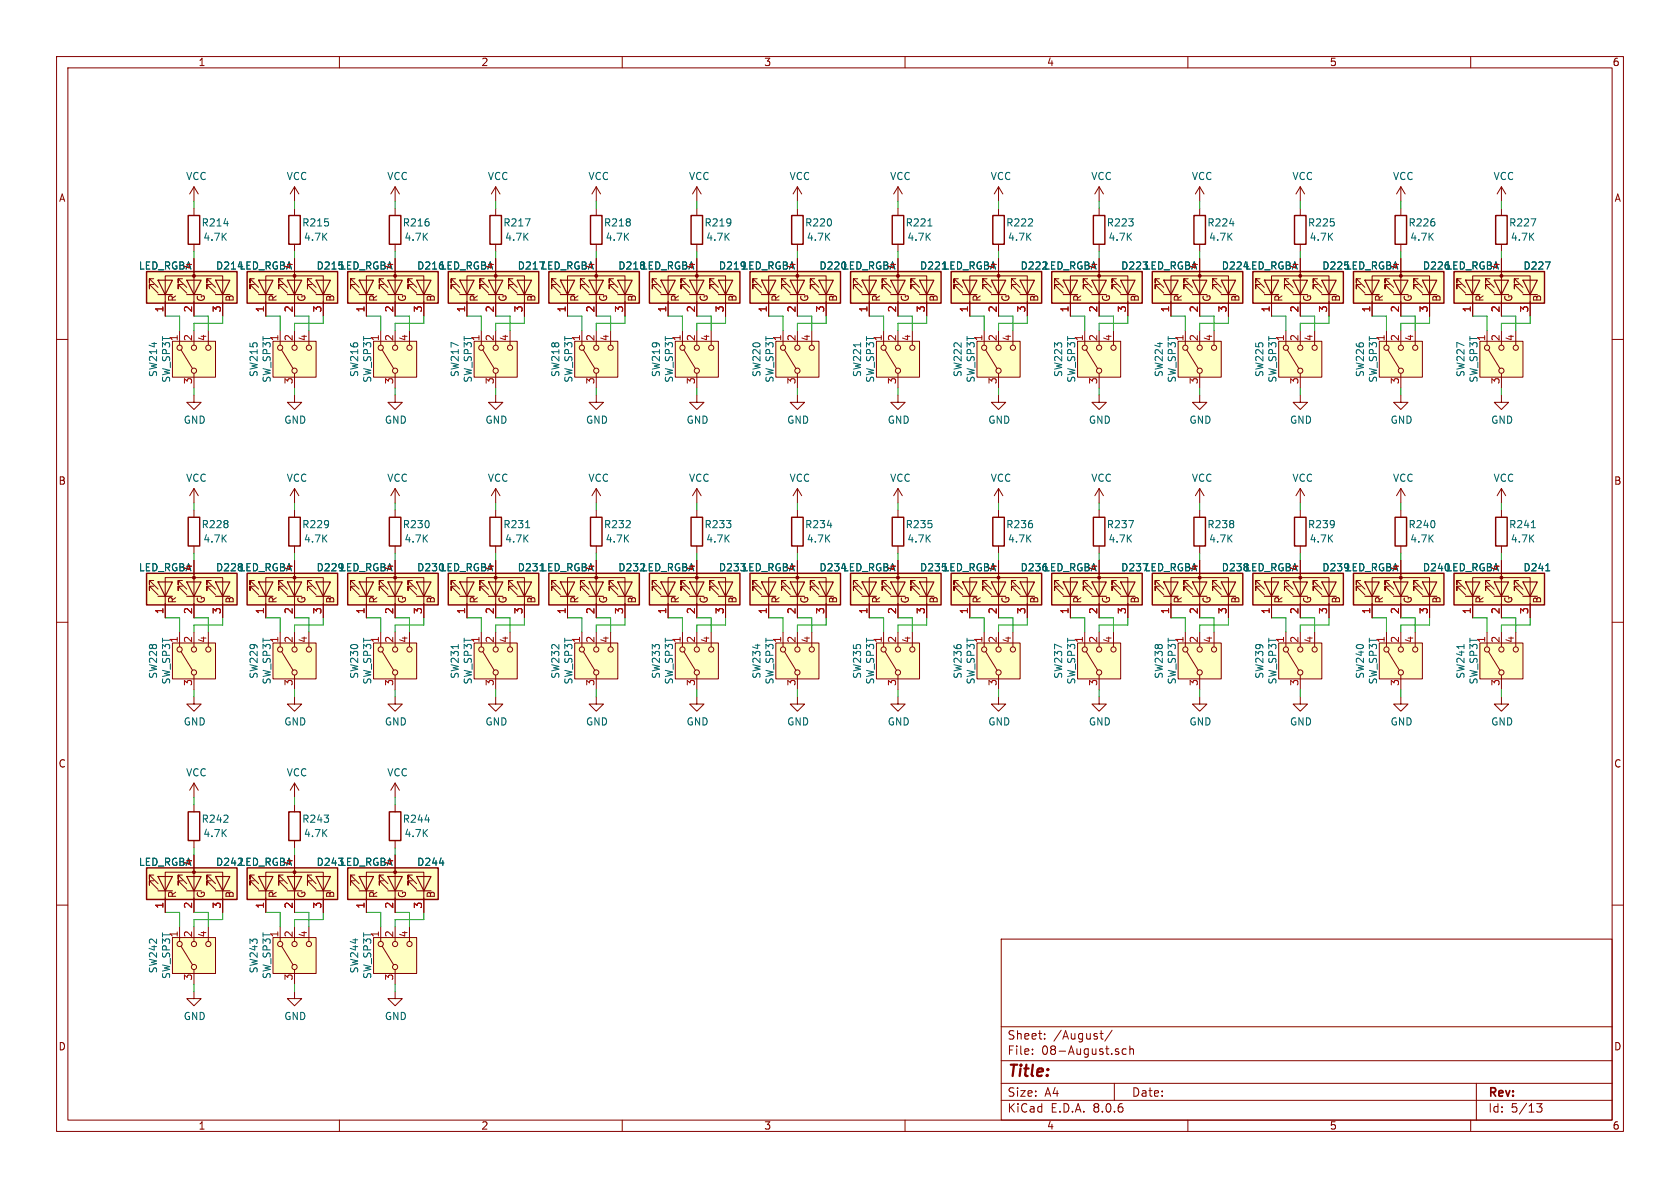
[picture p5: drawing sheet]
<svg xmlns="http://www.w3.org/2000/svg" width="297mm" height="210mm" viewBox="0 0 297 210" stroke-linecap="round" stroke-linejoin="round" font-family="sans-serif">
<defs><g id="words">
<text font-size="2.8" fill="#840000" x="178" y="190.9">Title:</text>
<g font-size="2.1" fill="#840000">
<text x="178" y="184">Sheet:</text>
<text x="186.2" y="184">/August/</text>
<text x="178" y="186.7">File:</text>
<text x="184.1" y="186.7">08-August.sch</text>
<text x="178" y="196.9">KiCad</text>
<text x="178" y="194.1">Size:</text>
<text x="184.7" y="194.1">A4</text>
<text x="185.7" y="196.9">E.D.A.</text>
<text x="193.3" y="196.9">8.0.6</text>
<text x="200" y="194.1">Date:</text>
<text x="263" y="194.3">Rev:</text>
<text x="263" y="196.9">Id:</text>
<text x="267.1" y="196.9">5/13</text>
</g>
<g font-size="1.8" fill="#840000">
<text x="35" y="11.9">1</text>
<text x="85" y="11.9">2</text>
<text x="135" y="11.9">3</text>
<text x="185" y="11.9">4</text>
<text x="235" y="11.9">5</text>
<text x="285" y="11.9">6</text>
<text x="10.3" y="35.9">A</text>
<text x="285.3" y="35.9">A</text>
<text x="31.4" y="53.5" transform="rotate(-90 31.4 53.5)">R</text>
<text x="36.4" y="53.5" transform="rotate(-90 36.4 53.5)">G</text>
<text x="41.5" y="53.5" transform="rotate(-90 41.5 53.5)">B</text>
<text x="49.1" y="53.5" transform="rotate(-90 49.1 53.5)">R</text>
<text x="54.2" y="53.5" transform="rotate(-90 54.2 53.5)">G</text>
<text x="59.3" y="53.5" transform="rotate(-90 59.3 53.5)">B</text>
<text x="66.9" y="53.5" transform="rotate(-90 66.9 53.5)">R</text>
<text x="72" y="53.5" transform="rotate(-90 72 53.5)">G</text>
<text x="77.1" y="53.5" transform="rotate(-90 77.1 53.5)">B</text>
<text x="84.7" y="53.5" transform="rotate(-90 84.7 53.5)">R</text>
<text x="89.8" y="53.5" transform="rotate(-90 89.8 53.5)">G</text>
<text x="94.9" y="53.5" transform="rotate(-90 94.9 53.5)">B</text>
<text x="102.5" y="53.5" transform="rotate(-90 102.5 53.5)">R</text>
<text x="107.6" y="53.5" transform="rotate(-90 107.6 53.5)">G</text>
<text x="112.6" y="53.5" transform="rotate(-90 112.6 53.5)">B</text>
<text x="120.3" y="53.5" transform="rotate(-90 120.3 53.5)">R</text>
<text x="125.3" y="53.5" transform="rotate(-90 125.3 53.5)">G</text>
<text x="130.4" y="53.5" transform="rotate(-90 130.4 53.5)">B</text>
<text x="138" y="53.5" transform="rotate(-90 138 53.5)">R</text>
<text x="143.1" y="53.5" transform="rotate(-90 143.1 53.5)">G</text>
<text x="148.2" y="53.5" transform="rotate(-90 148.2 53.5)">B</text>
<text x="155.8" y="53.5" transform="rotate(-90 155.8 53.5)">R</text>
<text x="160.9" y="53.5" transform="rotate(-90 160.9 53.5)">G</text>
<text x="166" y="53.5" transform="rotate(-90 166 53.5)">B</text>
<text x="173.6" y="53.5" transform="rotate(-90 173.6 53.5)">R</text>
<text x="178.7" y="53.5" transform="rotate(-90 178.7 53.5)">G</text>
<text x="183.8" y="53.5" transform="rotate(-90 183.8 53.5)">B</text>
<text x="191.4" y="53.5" transform="rotate(-90 191.4 53.5)">R</text>
<text x="196.5" y="53.5" transform="rotate(-90 196.5 53.5)">G</text>
<text x="201.5" y="53.5" transform="rotate(-90 201.5 53.5)">B</text>
<text x="209.2" y="53.5" transform="rotate(-90 209.2 53.5)">R</text>
<text x="214.2" y="53.5" transform="rotate(-90 214.2 53.5)">G</text>
<text x="219.3" y="53.5" transform="rotate(-90 219.3 53.5)">B</text>
<text x="226.9" y="53.5" transform="rotate(-90 226.9 53.5)">R</text>
<text x="232" y="53.5" transform="rotate(-90 232 53.5)">G</text>
<text x="237.1" y="53.5" transform="rotate(-90 237.1 53.5)">B</text>
<text x="244.7" y="53.5" transform="rotate(-90 244.7 53.5)">R</text>
<text x="249.8" y="53.5" transform="rotate(-90 249.8 53.5)">G</text>
<text x="254.9" y="53.5" transform="rotate(-90 254.9 53.5)">B</text>
<text x="262.5" y="53.5" transform="rotate(-90 262.5 53.5)">R</text>
<text x="267.6" y="53.5" transform="rotate(-90 267.6 53.5)">G</text>
<text x="272.7" y="53.5" transform="rotate(-90 272.7 53.5)">B</text>
<text x="10.3" y="85.9">B</text>
<text x="285.3" y="85.9">B</text>
<text x="31.4" y="106.8" transform="rotate(-90 31.4 106.8)">R</text>
<text x="36.4" y="106.8" transform="rotate(-90 36.4 106.8)">G</text>
<text x="41.5" y="106.8" transform="rotate(-90 41.5 106.8)">B</text>
<text x="49.1" y="106.8" transform="rotate(-90 49.1 106.8)">R</text>
<text x="54.2" y="106.8" transform="rotate(-90 54.2 106.8)">G</text>
<text x="59.3" y="106.8" transform="rotate(-90 59.3 106.8)">B</text>
<text x="66.9" y="106.8" transform="rotate(-90 66.9 106.8)">R</text>
<text x="72" y="106.8" transform="rotate(-90 72 106.8)">G</text>
<text x="77.1" y="106.8" transform="rotate(-90 77.1 106.8)">B</text>
<text x="84.7" y="106.8" transform="rotate(-90 84.7 106.8)">R</text>
<text x="89.8" y="106.8" transform="rotate(-90 89.8 106.8)">G</text>
<text x="94.9" y="106.8" transform="rotate(-90 94.9 106.8)">B</text>
<text x="102.5" y="106.8" transform="rotate(-90 102.5 106.8)">R</text>
<text x="107.6" y="106.8" transform="rotate(-90 107.6 106.8)">G</text>
<text x="112.6" y="106.8" transform="rotate(-90 112.6 106.8)">B</text>
<text x="120.3" y="106.8" transform="rotate(-90 120.3 106.8)">R</text>
<text x="125.3" y="106.8" transform="rotate(-90 125.3 106.8)">G</text>
<text x="130.4" y="106.8" transform="rotate(-90 130.4 106.8)">B</text>
<text x="138" y="106.8" transform="rotate(-90 138 106.8)">R</text>
<text x="143.1" y="106.8" transform="rotate(-90 143.1 106.8)">G</text>
<text x="148.2" y="106.8" transform="rotate(-90 148.2 106.8)">B</text>
<text x="155.8" y="106.8" transform="rotate(-90 155.8 106.8)">R</text>
<text x="160.9" y="106.8" transform="rotate(-90 160.9 106.8)">G</text>
<text x="166" y="106.8" transform="rotate(-90 166 106.8)">B</text>
<text x="173.6" y="106.8" transform="rotate(-90 173.6 106.8)">R</text>
<text x="178.7" y="106.8" transform="rotate(-90 178.7 106.8)">G</text>
<text x="183.8" y="106.8" transform="rotate(-90 183.8 106.8)">B</text>
<text x="191.4" y="106.8" transform="rotate(-90 191.4 106.8)">R</text>
<text x="196.5" y="106.8" transform="rotate(-90 196.5 106.8)">G</text>
<text x="201.5" y="106.8" transform="rotate(-90 201.5 106.8)">B</text>
<text x="209.2" y="106.8" transform="rotate(-90 209.2 106.8)">R</text>
<text x="214.2" y="106.8" transform="rotate(-90 214.2 106.8)">G</text>
<text x="219.3" y="106.8" transform="rotate(-90 219.3 106.8)">B</text>
<text x="226.9" y="106.8" transform="rotate(-90 226.9 106.8)">R</text>
<text x="232" y="106.8" transform="rotate(-90 232 106.8)">G</text>
<text x="237.1" y="106.8" transform="rotate(-90 237.1 106.8)">B</text>
<text x="244.7" y="106.8" transform="rotate(-90 244.7 106.8)">R</text>
<text x="249.8" y="106.8" transform="rotate(-90 249.8 106.8)">G</text>
<text x="254.9" y="106.8" transform="rotate(-90 254.9 106.8)">B</text>
<text x="262.5" y="106.8" transform="rotate(-90 262.5 106.8)">R</text>
<text x="267.6" y="106.8" transform="rotate(-90 267.6 106.8)">G</text>
<text x="272.7" y="106.8" transform="rotate(-90 272.7 106.8)">B</text>
<text x="10.3" y="135.9">C</text>
<text x="285.3" y="135.9">C</text>
<text x="31.4" y="158.9" transform="rotate(-90 31.4 158.9)">R</text>
<text x="36.4" y="158.9" transform="rotate(-90 36.4 158.9)">G</text>
<text x="41.5" y="158.9" transform="rotate(-90 41.5 158.9)">B</text>
<text x="49.1" y="158.9" transform="rotate(-90 49.1 158.9)">R</text>
<text x="54.2" y="158.9" transform="rotate(-90 54.2 158.9)">G</text>
<text x="59.3" y="158.9" transform="rotate(-90 59.3 158.9)">B</text>
<text x="66.9" y="158.9" transform="rotate(-90 66.9 158.9)">R</text>
<text x="72" y="158.9" transform="rotate(-90 72 158.9)">G</text>
<text x="77.1" y="158.9" transform="rotate(-90 77.1 158.9)">B</text>
<text x="10.3" y="185.9">D</text>
<text x="285.3" y="185.9">D</text>
<text x="35" y="199.9">1</text>
<text x="85" y="199.9">2</text>
<text x="135" y="199.9">3</text>
<text x="185" y="199.9">4</text>
<text x="235" y="199.9">5</text>
<text x="285" y="199.9">6</text>
</g>
<g font-size="1.8" fill="#006464">
<text x="32.8" y="32">VCC</text>
<text x="50.6" y="32">VCC</text>
<text x="68.4" y="32">VCC</text>
<text x="86.1" y="32">VCC</text>
<text x="103.9" y="32">VCC</text>
<text x="121.7" y="32">VCC</text>
<text x="139.5" y="32">VCC</text>
<text x="157.3" y="32">VCC</text>
<text x="175" y="32">VCC</text>
<text x="192.8" y="32">VCC</text>
<text x="210.6" y="32">VCC</text>
<text x="228.4" y="32">VCC</text>
<text x="246.2" y="32">VCC</text>
<text x="263.9" y="32">VCC</text>
<text x="35.5" y="40.2">R214</text>
<text x="53.3" y="40.2">R215</text>
<text x="71.1" y="40.2">R216</text>
<text x="88.9" y="40.2">R217</text>
<text x="106.7" y="40.2">R218</text>
<text x="124.4" y="40.2">R219</text>
<text x="142.2" y="40.2">R220</text>
<text x="160" y="40.2">R221</text>
<text x="177.8" y="40.2">R222</text>
<text x="195.6" y="40.2">R223</text>
<text x="213.3" y="40.2">R224</text>
<text x="231.1" y="40.2">R225</text>
<text x="248.9" y="40.2">R226</text>
<text x="266.7" y="40.2">R227</text>
<text x="24.5" y="47.9">LED_RGBA</text>
<text x="35.9" y="42.8">4.7K</text>
<text x="38.1" y="47.9">D214LED_RGBA</text>
<text x="53.6" y="42.8">4.7K</text>
<text x="55.9" y="47.9">D215LED_RGBA</text>
<text x="71.4" y="42.8">4.7K</text>
<text x="73.6" y="47.9">D216LED_RGBA</text>
<text x="89.2" y="42.8">4.7K</text>
<text x="91.4" y="47.9">D217LED_RGBA</text>
<text x="107" y="42.8">4.7K</text>
<text x="109.2" y="47.9">D218LED_RGBA</text>
<text x="124.8" y="42.8">4.7K</text>
<text x="127" y="47.9">D219LED_RGBA</text>
<text x="142.5" y="42.8">4.7K</text>
<text x="144.8" y="47.9">D220LED_RGBA</text>
<text x="160.3" y="42.8">4.7K</text>
<text x="162.5" y="47.9">D221LED_RGBA</text>
<text x="178.1" y="42.8">4.7K</text>
<text x="180.3" y="47.9">D222LED_RGBA</text>
<text x="195.9" y="42.8">4.7K</text>
<text x="198.1" y="47.9">D223LED_RGBA</text>
<text x="213.7" y="42.8">4.7K</text>
<text x="215.9" y="47.9">D224LED_RGBA</text>
<text x="231.4" y="42.8">4.7K</text>
<text x="233.7" y="47.9">D225LED_RGBA</text>
<text x="249.2" y="42.8">4.7K</text>
<text x="251.4" y="47.9">D226LED_RGBA</text>
<text x="267" y="42.8">4.7K</text>
<text x="269.2" y="47.9">D227</text>
<text x="31.5" y="60.4" transform="rotate(-90 31.5 60.4)">1</text>
<text x="49.3" y="60.4" transform="rotate(-90 49.3 60.4)">1</text>
<text x="67.1" y="60.4" transform="rotate(-90 67.1 60.4)">1</text>
<text x="84.8" y="60.4" transform="rotate(-90 84.8 60.4)">1</text>
<text x="102.6" y="60.4" transform="rotate(-90 102.6 60.4)">1</text>
<text x="120.4" y="60.4" transform="rotate(-90 120.4 60.4)">1</text>
<text x="138.2" y="60.4" transform="rotate(-90 138.2 60.4)">1</text>
<text x="156" y="60.4" transform="rotate(-90 156 60.4)">1</text>
<text x="173.7" y="60.4" transform="rotate(-90 173.7 60.4)">1</text>
<text x="191.5" y="60.4" transform="rotate(-90 191.5 60.4)">1</text>
<text x="209.3" y="60.4" transform="rotate(-90 209.3 60.4)">1</text>
<text x="227.1" y="60.4" transform="rotate(-90 227.1 60.4)">1</text>
<text x="244.9" y="60.4" transform="rotate(-90 244.9 60.4)">1</text>
<text x="262.6" y="60.4" transform="rotate(-90 262.6 60.4)">1</text>
<text x="28" y="66.7" transform="rotate(-90 28 66.7)">SW214</text>
<text x="30.3" y="67.7" transform="rotate(-90 30.3 67.7)">SW_SP3T</text>
<text x="45.7" y="66.7" transform="rotate(-90 45.7 66.7)">SW215</text>
<text x="48.1" y="67.7" transform="rotate(-90 48.1 67.7)">SW_SP3T</text>
<text x="63.5" y="66.7" transform="rotate(-90 63.5 66.7)">SW216</text>
<text x="65.8" y="67.7" transform="rotate(-90 65.8 67.7)">SW_SP3T</text>
<text x="81.3" y="66.7" transform="rotate(-90 81.3 66.7)">SW217</text>
<text x="83.6" y="67.7" transform="rotate(-90 83.6 67.7)">SW_SP3T</text>
<text x="99.1" y="66.7" transform="rotate(-90 99.1 66.7)">SW218</text>
<text x="101.4" y="67.7" transform="rotate(-90 101.4 67.7)">SW_SP3T</text>
<text x="116.9" y="66.7" transform="rotate(-90 116.9 66.7)">SW219</text>
<text x="119.2" y="67.7" transform="rotate(-90 119.2 67.7)">SW_SP3T</text>
<text x="134.6" y="66.7" transform="rotate(-90 134.6 66.7)">SW220</text>
<text x="137" y="67.7" transform="rotate(-90 137 67.7)">SW_SP3T</text>
<text x="152.4" y="66.7" transform="rotate(-90 152.4 66.7)">SW221</text>
<text x="154.7" y="67.7" transform="rotate(-90 154.7 67.7)">SW_SP3T</text>
<text x="170.2" y="66.7" transform="rotate(-90 170.2 66.7)">SW222</text>
<text x="172.5" y="67.7" transform="rotate(-90 172.5 67.7)">SW_SP3T</text>
<text x="188" y="66.7" transform="rotate(-90 188 66.7)">SW223</text>
<text x="190.3" y="67.7" transform="rotate(-90 190.3 67.7)">SW_SP3T</text>
<text x="205.8" y="66.7" transform="rotate(-90 205.8 66.7)">SW224</text>
<text x="208.1" y="67.7" transform="rotate(-90 208.1 67.7)">SW_SP3T</text>
<text x="223.5" y="66.7" transform="rotate(-90 223.5 66.7)">SW225</text>
<text x="225.9" y="67.7" transform="rotate(-90 225.9 67.7)">SW_SP3T</text>
<text x="241.3" y="66.7" transform="rotate(-90 241.3 66.7)">SW226</text>
<text x="243.6" y="67.7" transform="rotate(-90 243.6 67.7)">SW_SP3T</text>
<text x="259.1" y="66.7" transform="rotate(-90 259.1 66.7)">SW227</text>
<text x="261.4" y="67.7" transform="rotate(-90 261.4 67.7)">SW_SP3T</text>
<text x="32.4" y="75.1">GND</text>
<text x="50.2" y="75.1">GND</text>
<text x="67.9" y="75.1">GND</text>
<text x="85.7" y="75.1">GND</text>
<text x="103.5" y="75.1">GND</text>
<text x="121.3" y="75.1">GND</text>
<text x="139.1" y="75.1">GND</text>
<text x="156.8" y="75.1">GND</text>
<text x="174.6" y="75.1">GND</text>
<text x="192.4" y="75.1">GND</text>
<text x="210.2" y="75.1">GND</text>
<text x="228" y="75.1">GND</text>
<text x="245.7" y="75.1">GND</text>
<text x="263.5" y="75.1">GND</text>
<text x="32.8" y="85.4">VCC</text>
<text x="50.6" y="85.4">VCC</text>
<text x="68.4" y="85.4">VCC</text>
<text x="86.1" y="85.4">VCC</text>
<text x="103.9" y="85.4">VCC</text>
<text x="121.7" y="85.4">VCC</text>
<text x="139.5" y="85.4">VCC</text>
<text x="157.3" y="85.4">VCC</text>
<text x="175" y="85.4">VCC</text>
<text x="192.8" y="85.4">VCC</text>
<text x="210.6" y="85.4">VCC</text>
<text x="228.4" y="85.4">VCC</text>
<text x="246.2" y="85.4">VCC</text>
<text x="263.9" y="85.4">VCC</text>
<text x="35.5" y="93.6">R228</text>
<text x="53.3" y="93.6">R229</text>
<text x="71.1" y="93.6">R230</text>
<text x="88.9" y="93.6">R231</text>
<text x="106.7" y="93.6">R232</text>
<text x="124.4" y="93.6">R233</text>
<text x="142.2" y="93.6">R234</text>
<text x="160" y="93.6">R235</text>
<text x="177.8" y="93.6">R236</text>
<text x="195.6" y="93.6">R237</text>
<text x="213.3" y="93.6">R238</text>
<text x="231.1" y="93.6">R239</text>
<text x="248.9" y="93.6">R240</text>
<text x="266.7" y="93.6">R241</text>
<text x="24.5" y="101.2">LED_RGBA</text>
<text x="35.9" y="96.1">4.7K</text>
<text x="38.1" y="101.2">D228LED_RGBA</text>
<text x="53.6" y="96.1">4.7K</text>
<text x="55.9" y="101.2">D229LED_RGBA</text>
<text x="71.4" y="96.1">4.7K</text>
<text x="73.6" y="101.2">D230LED_RGBA</text>
<text x="89.2" y="96.1">4.7K</text>
<text x="91.4" y="101.2">D231LED_RGBA</text>
<text x="107" y="96.1">4.7K</text>
<text x="109.2" y="101.2">D232LED_RGBA</text>
<text x="124.8" y="96.1">4.7K</text>
<text x="127" y="101.2">D233LED_RGBA</text>
<text x="142.5" y="96.1">4.7K</text>
<text x="144.8" y="101.2">D234LED_RGBA</text>
<text x="160.3" y="96.1">4.7K</text>
<text x="162.5" y="101.2">D235LED_RGBA</text>
<text x="178.1" y="96.1">4.7K</text>
<text x="180.3" y="101.2">D236LED_RGBA</text>
<text x="195.9" y="96.1">4.7K</text>
<text x="198.1" y="101.2">D237LED_RGBA</text>
<text x="213.7" y="96.1">4.7K</text>
<text x="215.9" y="101.2">D238LED_RGBA</text>
<text x="231.4" y="96.1">4.7K</text>
<text x="233.7" y="101.2">D239LED_RGBA</text>
<text x="249.2" y="96.1">4.7K</text>
<text x="251.4" y="101.2">D240LED_RGBA</text>
<text x="267" y="96.1">4.7K</text>
<text x="269.2" y="101.2">D241</text>
<text x="31.5" y="113.7" transform="rotate(-90 31.5 113.7)">1</text>
<text x="49.3" y="113.7" transform="rotate(-90 49.3 113.7)">1</text>
<text x="67.1" y="113.7" transform="rotate(-90 67.1 113.7)">1</text>
<text x="84.8" y="113.7" transform="rotate(-90 84.8 113.7)">1</text>
<text x="102.6" y="113.7" transform="rotate(-90 102.6 113.7)">1</text>
<text x="120.4" y="113.7" transform="rotate(-90 120.4 113.7)">1</text>
<text x="138.2" y="113.7" transform="rotate(-90 138.2 113.7)">1</text>
<text x="156" y="113.7" transform="rotate(-90 156 113.7)">1</text>
<text x="173.7" y="113.7" transform="rotate(-90 173.7 113.7)">1</text>
<text x="191.5" y="113.7" transform="rotate(-90 191.5 113.7)">1</text>
<text x="209.3" y="113.7" transform="rotate(-90 209.3 113.7)">1</text>
<text x="227.1" y="113.7" transform="rotate(-90 227.1 113.7)">1</text>
<text x="244.9" y="113.7" transform="rotate(-90 244.9 113.7)">1</text>
<text x="262.6" y="113.7" transform="rotate(-90 262.6 113.7)">1</text>
<text x="28" y="120.1" transform="rotate(-90 28 120.1)">SW228</text>
<text x="30.3" y="121.1" transform="rotate(-90 30.3 121.1)">SW_SP3T</text>
<text x="45.7" y="120.1" transform="rotate(-90 45.7 120.1)">SW229</text>
<text x="48.1" y="121.1" transform="rotate(-90 48.1 121.1)">SW_SP3T</text>
<text x="63.5" y="120.1" transform="rotate(-90 63.5 120.1)">SW230</text>
<text x="65.8" y="121.1" transform="rotate(-90 65.8 121.1)">SW_SP3T</text>
<text x="81.3" y="120.1" transform="rotate(-90 81.3 120.1)">SW231</text>
<text x="83.6" y="121.1" transform="rotate(-90 83.6 121.1)">SW_SP3T</text>
<text x="99.1" y="120.1" transform="rotate(-90 99.1 120.1)">SW232</text>
<text x="101.4" y="121.1" transform="rotate(-90 101.4 121.1)">SW_SP3T</text>
<text x="116.9" y="120.1" transform="rotate(-90 116.9 120.1)">SW233</text>
<text x="119.2" y="121.1" transform="rotate(-90 119.2 121.1)">SW_SP3T</text>
<text x="134.6" y="120.1" transform="rotate(-90 134.6 120.1)">SW234</text>
<text x="137" y="121.1" transform="rotate(-90 137 121.1)">SW_SP3T</text>
<text x="152.4" y="120.1" transform="rotate(-90 152.4 120.1)">SW235</text>
<text x="154.7" y="121.1" transform="rotate(-90 154.7 121.1)">SW_SP3T</text>
<text x="170.2" y="120.1" transform="rotate(-90 170.2 120.1)">SW236</text>
<text x="172.5" y="121.1" transform="rotate(-90 172.5 121.1)">SW_SP3T</text>
<text x="188" y="120.1" transform="rotate(-90 188 120.1)">SW237</text>
<text x="190.3" y="121.1" transform="rotate(-90 190.3 121.1)">SW_SP3T</text>
<text x="205.8" y="120.1" transform="rotate(-90 205.8 120.1)">SW238</text>
<text x="208.1" y="121.1" transform="rotate(-90 208.1 121.1)">SW_SP3T</text>
<text x="223.5" y="120.1" transform="rotate(-90 223.5 120.1)">SW239</text>
<text x="225.9" y="121.1" transform="rotate(-90 225.9 121.1)">SW_SP3T</text>
<text x="241.3" y="120.1" transform="rotate(-90 241.3 120.1)">SW240</text>
<text x="243.6" y="121.1" transform="rotate(-90 243.6 121.1)">SW_SP3T</text>
<text x="259.1" y="120.1" transform="rotate(-90 259.1 120.1)">SW241</text>
<text x="261.4" y="121.1" transform="rotate(-90 261.4 121.1)">SW_SP3T</text>
<text x="32.4" y="128.4">GND</text>
<text x="50.2" y="128.4">GND</text>
<text x="67.9" y="128.4">GND</text>
<text x="85.7" y="128.4">GND</text>
<text x="103.5" y="128.4">GND</text>
<text x="121.3" y="128.4">GND</text>
<text x="139.1" y="128.4">GND</text>
<text x="156.8" y="128.4">GND</text>
<text x="174.6" y="128.4">GND</text>
<text x="192.4" y="128.4">GND</text>
<text x="210.2" y="128.4">GND</text>
<text x="228" y="128.4">GND</text>
<text x="245.7" y="128.4">GND</text>
<text x="263.5" y="128.4">GND</text>
<text x="32.8" y="137.4">VCC</text>
<text x="50.6" y="137.4">VCC</text>
<text x="68.4" y="137.4">VCC</text>
<text x="35.5" y="145.6">R242</text>
<text x="35.9" y="148.2">4.7K</text>
<text x="53.3" y="145.6">R243</text>
<text x="53.6" y="148.2">4.7K</text>
<text x="71.1" y="145.6">R244</text>
<text x="71.4" y="148.2">4.7K</text>
<text x="24.5" y="153.3">LED_RGBA</text>
<text x="38.1" y="153.3">D242LED_RGBA</text>
<text x="55.9" y="153.3">D243LED_RGBA</text>
<text x="73.6" y="153.3">D244</text>
<text x="31.5" y="165.8" transform="rotate(-90 31.5 165.8)">1</text>
<text x="49.3" y="165.8" transform="rotate(-90 49.3 165.8)">1</text>
<text x="67.1" y="165.8" transform="rotate(-90 67.1 165.8)">1</text>
<text x="28" y="172.2" transform="rotate(-90 28 172.2)">SW242</text>
<text x="30.3" y="173.2" transform="rotate(-90 30.3 173.2)">SW_SP3T</text>
<text x="45.7" y="172.2" transform="rotate(-90 45.7 172.2)">SW243</text>
<text x="48.1" y="173.2" transform="rotate(-90 48.1 173.2)">SW_SP3T</text>
<text x="63.5" y="172.2" transform="rotate(-90 63.5 172.2)">SW244</text>
<text x="65.8" y="173.2" transform="rotate(-90 65.8 173.2)">SW_SP3T</text>
<text x="32.4" y="180.5">GND</text>
<text x="50.2" y="180.5">GND</text>
<text x="67.9" y="180.5">GND</text>
</g>
<g font-size="1.8" fill="#a90000">
<text x="34" y="47.7" transform="rotate(-90 34 47.7)">4</text>
<text x="51.8" y="47.7" transform="rotate(-90 51.8 47.7)">4</text>
<text x="69.6" y="47.7" transform="rotate(-90 69.6 47.7)">4</text>
<text x="87.4" y="47.7" transform="rotate(-90 87.4 47.7)">4</text>
<text x="105.2" y="47.7" transform="rotate(-90 105.2 47.7)">4</text>
<text x="122.9" y="47.7" transform="rotate(-90 122.9 47.7)">4</text>
<text x="140.7" y="47.7" transform="rotate(-90 140.7 47.7)">4</text>
<text x="158.5" y="47.7" transform="rotate(-90 158.5 47.7)">4</text>
<text x="176.3" y="47.7" transform="rotate(-90 176.3 47.7)">4</text>
<text x="194.1" y="47.7" transform="rotate(-90 194.1 47.7)">4</text>
<text x="211.8" y="47.7" transform="rotate(-90 211.8 47.7)">4</text>
<text x="229.6" y="47.7" transform="rotate(-90 229.6 47.7)">4</text>
<text x="247.4" y="47.7" transform="rotate(-90 247.4 47.7)">4</text>
<text x="265.2" y="47.7" transform="rotate(-90 265.2 47.7)">4</text>
<text x="29" y="55.3" transform="rotate(-90 29 55.3)">1</text>
<text x="34" y="55.3" transform="rotate(-90 34 55.3)">2</text>
<text x="39.1" y="55.3" transform="rotate(-90 39.1 55.3)">3</text>
<text x="46.7" y="55.3" transform="rotate(-90 46.7 55.3)">1</text>
<text x="51.8" y="55.3" transform="rotate(-90 51.8 55.3)">2</text>
<text x="56.9" y="55.3" transform="rotate(-90 56.9 55.3)">3</text>
<text x="64.5" y="55.3" transform="rotate(-90 64.5 55.3)">1</text>
<text x="69.6" y="55.3" transform="rotate(-90 69.6 55.3)">2</text>
<text x="74.7" y="55.3" transform="rotate(-90 74.7 55.3)">3</text>
<text x="82.3" y="55.3" transform="rotate(-90 82.3 55.3)">1</text>
<text x="87.4" y="55.3" transform="rotate(-90 87.4 55.3)">2</text>
<text x="92.5" y="55.3" transform="rotate(-90 92.5 55.3)">3</text>
<text x="100.1" y="55.3" transform="rotate(-90 100.1 55.3)">1</text>
<text x="105.2" y="55.3" transform="rotate(-90 105.2 55.3)">2</text>
<text x="110.2" y="55.3" transform="rotate(-90 110.2 55.3)">3</text>
<text x="117.9" y="55.3" transform="rotate(-90 117.9 55.3)">1</text>
<text x="122.9" y="55.3" transform="rotate(-90 122.9 55.3)">2</text>
<text x="128" y="55.3" transform="rotate(-90 128 55.3)">3</text>
<text x="135.6" y="55.3" transform="rotate(-90 135.6 55.3)">1</text>
<text x="140.7" y="55.3" transform="rotate(-90 140.7 55.3)">2</text>
<text x="145.8" y="55.3" transform="rotate(-90 145.8 55.3)">3</text>
<text x="153.4" y="55.3" transform="rotate(-90 153.4 55.3)">1</text>
<text x="158.5" y="55.3" transform="rotate(-90 158.5 55.3)">2</text>
<text x="163.6" y="55.3" transform="rotate(-90 163.6 55.3)">3</text>
<text x="171.2" y="55.3" transform="rotate(-90 171.2 55.3)">1</text>
<text x="176.3" y="55.3" transform="rotate(-90 176.3 55.3)">2</text>
<text x="181.4" y="55.3" transform="rotate(-90 181.4 55.3)">3</text>
<text x="189" y="55.3" transform="rotate(-90 189 55.3)">1</text>
<text x="194.1" y="55.3" transform="rotate(-90 194.1 55.3)">2</text>
<text x="199.1" y="55.3" transform="rotate(-90 199.1 55.3)">3</text>
<text x="206.8" y="55.3" transform="rotate(-90 206.8 55.3)">1</text>
<text x="211.8" y="55.3" transform="rotate(-90 211.8 55.3)">2</text>
<text x="216.9" y="55.3" transform="rotate(-90 216.9 55.3)">3</text>
<text x="224.5" y="55.3" transform="rotate(-90 224.5 55.3)">1</text>
<text x="229.6" y="55.3" transform="rotate(-90 229.6 55.3)">2</text>
<text x="234.7" y="55.3" transform="rotate(-90 234.7 55.3)">3</text>
<text x="242.3" y="55.3" transform="rotate(-90 242.3 55.3)">1</text>
<text x="247.4" y="55.3" transform="rotate(-90 247.4 55.3)">2</text>
<text x="252.5" y="55.3" transform="rotate(-90 252.5 55.3)">3</text>
<text x="260.1" y="55.3" transform="rotate(-90 260.1 55.3)">1</text>
<text x="265.2" y="55.3" transform="rotate(-90 265.2 55.3)">2</text>
<text x="270.3" y="55.3" transform="rotate(-90 270.3 55.3)">3</text>
<text x="34" y="60.4" transform="rotate(-90 34 60.4)">2</text>
<text x="36.6" y="60.4" transform="rotate(-90 36.6 60.4)">4</text>
<text x="51.8" y="60.4" transform="rotate(-90 51.8 60.4)">2</text>
<text x="54.4" y="60.4" transform="rotate(-90 54.4 60.4)">4</text>
<text x="69.6" y="60.4" transform="rotate(-90 69.6 60.4)">2</text>
<text x="72.1" y="60.4" transform="rotate(-90 72.1 60.4)">4</text>
<text x="87.4" y="60.4" transform="rotate(-90 87.4 60.4)">2</text>
<text x="89.9" y="60.4" transform="rotate(-90 89.9 60.4)">4</text>
<text x="105.2" y="60.4" transform="rotate(-90 105.2 60.4)">2</text>
<text x="107.7" y="60.4" transform="rotate(-90 107.7 60.4)">4</text>
<text x="122.9" y="60.4" transform="rotate(-90 122.9 60.4)">2</text>
<text x="125.5" y="60.4" transform="rotate(-90 125.5 60.4)">4</text>
<text x="140.7" y="60.4" transform="rotate(-90 140.7 60.4)">2</text>
<text x="143.3" y="60.4" transform="rotate(-90 143.3 60.4)">4</text>
<text x="158.5" y="60.4" transform="rotate(-90 158.5 60.4)">2</text>
<text x="161" y="60.4" transform="rotate(-90 161 60.4)">4</text>
<text x="176.3" y="60.4" transform="rotate(-90 176.3 60.4)">2</text>
<text x="178.8" y="60.4" transform="rotate(-90 178.8 60.4)">4</text>
<text x="194.1" y="60.4" transform="rotate(-90 194.1 60.4)">2</text>
<text x="196.6" y="60.4" transform="rotate(-90 196.6 60.4)">4</text>
<text x="211.8" y="60.4" transform="rotate(-90 211.8 60.4)">2</text>
<text x="214.4" y="60.4" transform="rotate(-90 214.4 60.4)">4</text>
<text x="229.6" y="60.4" transform="rotate(-90 229.6 60.4)">2</text>
<text x="232.2" y="60.4" transform="rotate(-90 232.2 60.4)">4</text>
<text x="247.4" y="60.4" transform="rotate(-90 247.4 60.4)">2</text>
<text x="249.9" y="60.4" transform="rotate(-90 249.9 60.4)">4</text>
<text x="265.2" y="60.4" transform="rotate(-90 265.2 60.4)">2</text>
<text x="267.7" y="60.4" transform="rotate(-90 267.7 60.4)">4</text>
<text x="34" y="68" transform="rotate(-90 34 68)">3</text>
<text x="51.8" y="68" transform="rotate(-90 51.8 68)">3</text>
<text x="69.6" y="68" transform="rotate(-90 69.6 68)">3</text>
<text x="87.4" y="68" transform="rotate(-90 87.4 68)">3</text>
<text x="105.2" y="68" transform="rotate(-90 105.2 68)">3</text>
<text x="122.9" y="68" transform="rotate(-90 122.9 68)">3</text>
<text x="140.7" y="68" transform="rotate(-90 140.7 68)">3</text>
<text x="158.5" y="68" transform="rotate(-90 158.5 68)">3</text>
<text x="176.3" y="68" transform="rotate(-90 176.3 68)">3</text>
<text x="194.1" y="68" transform="rotate(-90 194.1 68)">3</text>
<text x="211.8" y="68" transform="rotate(-90 211.8 68)">3</text>
<text x="229.6" y="68" transform="rotate(-90 229.6 68)">3</text>
<text x="247.4" y="68" transform="rotate(-90 247.4 68)">3</text>
<text x="265.2" y="68" transform="rotate(-90 265.2 68)">3</text>
<text x="34" y="101" transform="rotate(-90 34 101)">4</text>
<text x="51.8" y="101" transform="rotate(-90 51.8 101)">4</text>
<text x="69.6" y="101" transform="rotate(-90 69.6 101)">4</text>
<text x="87.4" y="101" transform="rotate(-90 87.4 101)">4</text>
<text x="105.2" y="101" transform="rotate(-90 105.2 101)">4</text>
<text x="122.9" y="101" transform="rotate(-90 122.9 101)">4</text>
<text x="140.7" y="101" transform="rotate(-90 140.7 101)">4</text>
<text x="158.5" y="101" transform="rotate(-90 158.5 101)">4</text>
<text x="176.3" y="101" transform="rotate(-90 176.3 101)">4</text>
<text x="194.1" y="101" transform="rotate(-90 194.1 101)">4</text>
<text x="211.8" y="101" transform="rotate(-90 211.8 101)">4</text>
<text x="229.6" y="101" transform="rotate(-90 229.6 101)">4</text>
<text x="247.4" y="101" transform="rotate(-90 247.4 101)">4</text>
<text x="265.2" y="101" transform="rotate(-90 265.2 101)">4</text>
<text x="29" y="108.7" transform="rotate(-90 29 108.7)">1</text>
<text x="34" y="113.7" transform="rotate(-90 34 113.7)">2</text>
<text x="34" y="108.7" transform="rotate(-90 34 108.7)">2</text>
<text x="36.6" y="113.7" transform="rotate(-90 36.6 113.7)">4</text>
<text x="39.1" y="108.7" transform="rotate(-90 39.1 108.7)">3</text>
<text x="46.7" y="108.7" transform="rotate(-90 46.7 108.7)">1</text>
<text x="51.8" y="113.7" transform="rotate(-90 51.8 113.7)">2</text>
<text x="51.8" y="108.7" transform="rotate(-90 51.8 108.7)">2</text>
<text x="54.4" y="113.7" transform="rotate(-90 54.4 113.7)">4</text>
<text x="56.9" y="108.7" transform="rotate(-90 56.9 108.7)">3</text>
<text x="64.5" y="108.7" transform="rotate(-90 64.5 108.7)">1</text>
<text x="69.6" y="113.7" transform="rotate(-90 69.6 113.7)">2</text>
<text x="69.6" y="108.7" transform="rotate(-90 69.6 108.7)">2</text>
<text x="72.1" y="113.7" transform="rotate(-90 72.1 113.7)">4</text>
<text x="74.7" y="108.7" transform="rotate(-90 74.7 108.7)">3</text>
<text x="82.3" y="108.7" transform="rotate(-90 82.3 108.7)">1</text>
<text x="87.4" y="113.7" transform="rotate(-90 87.4 113.7)">2</text>
<text x="87.4" y="108.7" transform="rotate(-90 87.4 108.7)">2</text>
<text x="89.9" y="113.7" transform="rotate(-90 89.9 113.7)">4</text>
<text x="92.5" y="108.7" transform="rotate(-90 92.5 108.7)">3</text>
<text x="100.1" y="108.7" transform="rotate(-90 100.1 108.7)">1</text>
<text x="105.2" y="113.7" transform="rotate(-90 105.2 113.7)">2</text>
<text x="105.2" y="108.7" transform="rotate(-90 105.2 108.7)">2</text>
<text x="107.7" y="113.7" transform="rotate(-90 107.7 113.7)">4</text>
<text x="110.2" y="108.7" transform="rotate(-90 110.2 108.7)">3</text>
<text x="117.9" y="108.7" transform="rotate(-90 117.9 108.7)">1</text>
<text x="122.9" y="113.7" transform="rotate(-90 122.9 113.7)">2</text>
<text x="122.9" y="108.7" transform="rotate(-90 122.9 108.7)">2</text>
<text x="125.5" y="113.7" transform="rotate(-90 125.5 113.7)">4</text>
<text x="128" y="108.7" transform="rotate(-90 128 108.7)">3</text>
<text x="135.6" y="108.7" transform="rotate(-90 135.6 108.7)">1</text>
<text x="140.7" y="113.7" transform="rotate(-90 140.7 113.7)">2</text>
<text x="140.7" y="108.7" transform="rotate(-90 140.7 108.7)">2</text>
<text x="143.3" y="113.7" transform="rotate(-90 143.3 113.7)">4</text>
<text x="145.8" y="108.7" transform="rotate(-90 145.8 108.7)">3</text>
<text x="153.4" y="108.7" transform="rotate(-90 153.4 108.7)">1</text>
<text x="158.5" y="113.7" transform="rotate(-90 158.5 113.7)">2</text>
<text x="158.5" y="108.7" transform="rotate(-90 158.5 108.7)">2</text>
<text x="161" y="113.7" transform="rotate(-90 161 113.7)">4</text>
<text x="163.6" y="108.7" transform="rotate(-90 163.6 108.7)">3</text>
<text x="171.2" y="108.7" transform="rotate(-90 171.2 108.7)">1</text>
<text x="176.3" y="113.7" transform="rotate(-90 176.3 113.7)">2</text>
<text x="176.3" y="108.7" transform="rotate(-90 176.3 108.7)">2</text>
<text x="178.8" y="113.7" transform="rotate(-90 178.8 113.7)">4</text>
<text x="181.4" y="108.7" transform="rotate(-90 181.4 108.7)">3</text>
<text x="189" y="108.7" transform="rotate(-90 189 108.7)">1</text>
<text x="194.1" y="113.7" transform="rotate(-90 194.1 113.7)">2</text>
<text x="194.1" y="108.7" transform="rotate(-90 194.1 108.7)">2</text>
<text x="196.6" y="113.7" transform="rotate(-90 196.6 113.7)">4</text>
<text x="199.1" y="108.7" transform="rotate(-90 199.1 108.7)">3</text>
<text x="206.8" y="108.7" transform="rotate(-90 206.8 108.7)">1</text>
<text x="211.8" y="113.7" transform="rotate(-90 211.8 113.7)">2</text>
<text x="211.8" y="108.7" transform="rotate(-90 211.8 108.7)">2</text>
<text x="214.4" y="113.7" transform="rotate(-90 214.4 113.7)">4</text>
<text x="216.9" y="108.7" transform="rotate(-90 216.9 108.7)">3</text>
<text x="224.5" y="108.7" transform="rotate(-90 224.5 108.7)">1</text>
<text x="229.6" y="113.7" transform="rotate(-90 229.6 113.7)">2</text>
<text x="229.6" y="108.7" transform="rotate(-90 229.6 108.7)">2</text>
<text x="232.2" y="113.7" transform="rotate(-90 232.2 113.7)">4</text>
<text x="234.7" y="108.7" transform="rotate(-90 234.7 108.7)">3</text>
<text x="242.3" y="108.7" transform="rotate(-90 242.3 108.7)">1</text>
<text x="247.4" y="113.7" transform="rotate(-90 247.4 113.7)">2</text>
<text x="247.4" y="108.7" transform="rotate(-90 247.4 108.7)">2</text>
<text x="249.9" y="113.7" transform="rotate(-90 249.9 113.7)">4</text>
<text x="252.5" y="108.7" transform="rotate(-90 252.5 108.7)">3</text>
<text x="260.1" y="108.7" transform="rotate(-90 260.1 108.7)">1</text>
<text x="265.2" y="113.7" transform="rotate(-90 265.2 113.7)">2</text>
<text x="265.2" y="108.7" transform="rotate(-90 265.2 108.7)">2</text>
<text x="267.7" y="113.7" transform="rotate(-90 267.7 113.7)">4</text>
<text x="270.3" y="108.7" transform="rotate(-90 270.3 108.7)">3</text>
<text x="34" y="121.4" transform="rotate(-90 34 121.4)">3</text>
<text x="51.8" y="121.4" transform="rotate(-90 51.8 121.4)">3</text>
<text x="69.6" y="121.4" transform="rotate(-90 69.6 121.4)">3</text>
<text x="87.4" y="121.4" transform="rotate(-90 87.4 121.4)">3</text>
<text x="105.2" y="121.4" transform="rotate(-90 105.2 121.4)">3</text>
<text x="122.9" y="121.4" transform="rotate(-90 122.9 121.4)">3</text>
<text x="140.7" y="121.4" transform="rotate(-90 140.7 121.4)">3</text>
<text x="158.5" y="121.4" transform="rotate(-90 158.5 121.4)">3</text>
<text x="176.3" y="121.4" transform="rotate(-90 176.3 121.4)">3</text>
<text x="194.1" y="121.4" transform="rotate(-90 194.1 121.4)">3</text>
<text x="211.8" y="121.4" transform="rotate(-90 211.8 121.4)">3</text>
<text x="229.6" y="121.4" transform="rotate(-90 229.6 121.4)">3</text>
<text x="247.4" y="121.4" transform="rotate(-90 247.4 121.4)">3</text>
<text x="265.2" y="121.4" transform="rotate(-90 265.2 121.4)">3</text>
<text x="34" y="153.1" transform="rotate(-90 34 153.1)">4</text>
<text x="51.8" y="153.1" transform="rotate(-90 51.8 153.1)">4</text>
<text x="69.6" y="153.1" transform="rotate(-90 69.6 153.1)">4</text>
<text x="29" y="160.7" transform="rotate(-90 29 160.7)">1</text>
<text x="34" y="160.7" transform="rotate(-90 34 160.7)">2</text>
<text x="39.1" y="160.7" transform="rotate(-90 39.1 160.7)">3</text>
<text x="46.7" y="160.7" transform="rotate(-90 46.7 160.7)">1</text>
<text x="51.8" y="160.7" transform="rotate(-90 51.8 160.7)">2</text>
<text x="56.9" y="160.7" transform="rotate(-90 56.9 160.7)">3</text>
<text x="64.5" y="160.7" transform="rotate(-90 64.5 160.7)">1</text>
<text x="69.6" y="160.7" transform="rotate(-90 69.6 160.7)">2</text>
<text x="74.7" y="160.7" transform="rotate(-90 74.7 160.7)">3</text>
<text x="34" y="165.8" transform="rotate(-90 34 165.8)">2</text>
<text x="36.6" y="165.8" transform="rotate(-90 36.6 165.8)">4</text>
<text x="51.8" y="165.8" transform="rotate(-90 51.8 165.8)">2</text>
<text x="54.4" y="165.8" transform="rotate(-90 54.4 165.8)">4</text>
<text x="69.6" y="165.8" transform="rotate(-90 69.6 165.8)">2</text>
<text x="72.1" y="165.8" transform="rotate(-90 72.1 165.8)">4</text>
<text x="34" y="173.4" transform="rotate(-90 34 173.4)">3</text>
<text x="51.8" y="173.4" transform="rotate(-90 51.8 173.4)">3</text>
<text x="69.6" y="173.4" transform="rotate(-90 69.6 173.4)">3</text>
</g>
</g></defs>
<g fill="none" stroke="#840000" stroke-width=".18">
<path d="M10 10h277v190h-277zM12 12h273v186h-273zM60 10v2M110 10v2M160 10v2M210 10v2M260 10v2M10 60h2M285 60h2M10 110h2M285 110h2M10 160h2"/>
<path d="M285 160h2M177 166h108v32h-108zM60 198v2M110 198v2M160 198v2M177 194.5h108M177 191.5h108M177 187.5h108M177 181.5h108M182.5 186.3v.1M182.5 185.5v.1M184.7 183.6v.1"/>
<path d="M184.7 182.8v.1M194.5 182.7h.5M194.7 182.2v1.3l.3 .2M196.6 182.1l-1.3 2M197 191.5v3M199.1 185.5l-.4-.1-.3 .3v.4l.1 .2h.6M199.7 185.5l.3-.1 .3 .1 .1 .9M199.7 184.9v1.5M210 198v2M260 198v2M261 191.5v6.5M271.7 195.1h.9l-.5 .6 .4 .1v.7l-.2 .1-.6-.1"/>
</g>
<path d="M172.7 113.7h7.6v6.3h-7.6z" fill="#ffffc2"/>
<g fill="none" stroke="#840000" stroke-width=".18">
<path d="M172.7 113.7h7.6v6.3h-7.6zM174 111.8v2.5M174.2 115.2l2.1 3.3M176.5 111.8v2.5M176.5 119.4v2.5M179.1 111.8v2.5"/>
<circle cx="174" cy="114.8" r=".46"/>
<circle cx="176.5" cy="114.8" r=".46"/>
<circle cx="176.5" cy="118.9" r=".46"/>
<circle cx="179.1" cy="114.8" r=".46"/>
</g>
<path d="M43.7 48h16v5.6h-16z" fill="#ffffc2"/>
<g fill="none" stroke="#840000" stroke-width=".18">
<path d="M45 50.3h-.8v.8v-.8l1.5 1.5M45 49.3h-.8v.7v-.7l1.5 1.5M45.7 49.5h.1M47 55.9v-7.1h10.1v7.1M50 50.3h-.7v.8v-.8l1.5 1.5M50 49.3h-.7v.7v-.7l1.5 1.5M52.1 45.7v10.2M55.1 50.3h-.7v.8v-.8l1.5 1.5M55.1 49.3h-.7v.7v-.7l1.5 1.5M176.5 90.2v1.2M176.5 96.5v1.3M194.3 86.4l-.8 1.2"/>
<path d="M194.3 86.4v2.5M194.3 86.4l.8 1.2"/>
</g>
<path d="M45.7 49.5h2.6l-1.3 2.6zM45.7 52.1h2.6M50.8 49.5h2.5l-1.2 2.6zM50.8 52.1h2.5M55.9 49.5h2.5l-1.3 2.6zM55.9 52.1h2.5" fill="none" stroke="#840000" stroke-width=".2"/>
<circle cx="52.1" cy="48.8" r=".25" fill="#840000" stroke="#840000" stroke-width=".18"/>
<path d="M43.7 48h16v5.6h-16zM175.5 91.4h2v5.1h-2z" fill="none" stroke="#840000" stroke-width=".25"/>
<path d="M30.5 60.3h7.6v6.4h-7.6z" fill="#ffffc2"/>
<g fill="none" stroke="#840000" stroke-width=".18">
<path d="M31.7 58.4v2.6M34.3 58.4v2.6M36.8 58.4v2.6M30.5 60.3h7.6v6.4h-7.6zM32 61.8l2 3.4M34.3 66v2.6M212.1 86.4l-.8 1.2M212.1 86.4v2.5M212.1 90.2v1.2M212.1 96.5v1.3M212.1 86.4l.8 1.2"/>
<circle cx="31.7" cy="61.5" r=".46"/>
<circle cx="34.3" cy="61.5" r=".46"/>
<circle cx="34.3" cy="65.5" r=".46"/>
<circle cx="36.8" cy="61.5" r=".46"/>
</g>
<path d="M211.1 91.4h2v5.1h-2z" fill="none" stroke="#840000" stroke-width=".25"/>
<path d="M203.7 101.3h16v5.6h-16z" fill="#ffffc2"/>
<path d="M212.1 99.1v10.1M205 103.6h-.8v.8v-.8l1.5 1.6M205 102.6h-.8v.8v-.8l1.5 1.5M205.7 102.9h.1M207 109.2v-7.1h10.2v7.1M210.1 103.6h-.8v.8v-.8l1.5 1.6M210.1 102.6h-.8v.8v-.8l1.5 1.5M215.1 103.6h-.7v.8v-.8l1.5 1.6M215.1 102.6h-.7v.8v-.8l1.5 1.5" fill="none" stroke="#840000" stroke-width=".18"/>
<path d="M205.7 102.9h2.6l-1.3 2.5zM205.7 105.4h2.6M210.8 102.9h2.6l-1.3 2.5zM210.8 105.4h2.6M215.9 102.9h2.5l-1.2 2.5zM215.9 105.4h2.5" fill="none" stroke="#840000" stroke-width=".2"/>
<circle cx="212.1" cy="102.1" r=".25" fill="#840000" stroke="#840000" stroke-width=".18"/>
<path d="M203.7 101.3h16v5.6h-16z" fill="none" stroke="#840000" stroke-width=".25"/>
<path d="M25.9 48h16v5.6h-16z" fill="#ffffc2"/>
<g fill="none" stroke="#840000" stroke-width=".18">
<path d="M34.3 33v2.6M34.3 36.8v1.3M34.3 33l-.8 1.3M34.3 33l.8 1.3M27.2 50.3h-.8v.8v-.8l1.5 1.5M27.2 49.3h-.8v.7v-.7l1.5 1.5M27.9 49.5h.1M29.2 55.9v-7.1h10.2v7.1M32.3 50.3h-.8v.8v-.8l1.5 1.5M32.3 49.3h-.8v.7v-.7l1.5 1.5M34.3 43.2v1.3M34.3 45.7v10.2"/>
<path d="M37.3 50.3h-.7v.8v-.8l1.5 1.5M37.3 49.3h-.7v.7v-.7l1.5 1.5M176.5 123.2v1.3h1.3l-1.3 1.2-1.2-1.2h1.2"/>
</g>
<path d="M27.9 49.5h2.6l-1.3 2.6zM27.9 52.1h2.6M33 49.5h2.6l-1.3 2.6zM33 52.1h2.6M38.1 49.5h2.5l-1.2 2.6zM38.1 52.1h2.5" fill="none" stroke="#840000" stroke-width=".2"/>
<circle cx="34.3" cy="48.8" r=".25" fill="#840000" stroke="#840000" stroke-width=".18"/>
<path d="M33.3 38.1h2v5.1h-2zM25.9 48h16v5.6h-16z" fill="none" stroke="#840000" stroke-width=".25"/>
<path d="M39.6 39.5h.8" fill="none" stroke="#006464" stroke-width=".18"/>
<path d="M79.2 101.3h16v5.6h-16z" fill="#ffffc2"/>
<g fill="none" stroke="#840000" stroke-width=".18">
<path d="M87.6 86.4v2.5M87.6 90.2v1.2M87.6 96.5v1.3M87.6 99.1v10.1M87.6 86.4l-.7 1.2M87.6 86.4l.8 1.2M105.4 86.4v2.5M105.4 90.2v1.2M105.4 96.5v1.3M105.4 86.4l-.8 1.2M105.4 86.4l.8 1.2M176.5 86.4l-.7 1.2"/>
<path d="M176.5 86.4v2.5M176.5 86.4l.8 1.2M229.9 86.4l-.8 1.2M229.9 86.4v2.5M229.9 90.2v1.2M229.9 96.5v1.3M229.9 86.4l.7 1.2M80.5 103.6h-.7v.8v-.8l1.5 1.6M80.5 102.6h-.7v.8v-.8l1.5 1.5M81.3 102.9h.1M82.5 109.2v-7.1h10.2v7.1M85.6 103.6h-.8v.8v-.8l1.6 1.6"/>
<path d="M85.6 102.6h-.8v.8v-.8l1.6 1.5M90.7 103.6h-.8v.8v-.8l1.5 1.6M90.7 102.6h-.8v.8v-.8l1.5 1.5"/>
</g>
<path d="M81.3 102.9h2.5l-1.3 2.5zM81.3 105.4h2.5M86.4 102.9h2.5l-1.3 2.5zM86.4 105.4h2.5M91.4 102.9h2.6l-1.3 2.5zM91.4 105.4h2.6" fill="none" stroke="#840000" stroke-width=".2"/>
<circle cx="87.6" cy="102.1" r=".25" fill="#840000" stroke="#840000" stroke-width=".18"/>
<path d="M86.6 91.4h2v5.1h-2zM104.4 91.4h2v5.1h-2zM228.9 91.4h2v5.1h-2zM79.2 101.3h16v5.6h-16z" fill="none" stroke="#840000" stroke-width=".25"/>
<path d="M92.9 93.3h.7" fill="none" stroke="#006464" stroke-width=".18"/>
<path d="M221.5 101.3h16v5.6h-16z" fill="#ffffc2"/>
<path d="M229.9 99.1v10.1M222.8 103.6h-.8v.8v-.8l1.5 1.6M222.8 102.6h-.8v.8v-.8l1.5 1.5M223.5 102.9h.1M224.8 109.2v-7.1h10.1v7.1M227.8 103.6h-.7v.8v-.8l1.5 1.6M227.8 102.6h-.7v.8v-.8l1.5 1.5M232.9 103.6h-.7v.8v-.8l1.5 1.6M232.9 102.6h-.7v.8v-.8l1.5 1.5M87.6 123.2v1.3h1.3l-1.3 1.2-1.2-1.2h1.2" fill="none" stroke="#840000" stroke-width=".18"/>
<path d="M223.5 102.9h2.6l-1.3 2.5zM223.5 105.4h2.6M228.6 102.9h2.5l-1.2 2.5zM228.6 105.4h2.5M233.7 102.9h2.5l-1.3 2.5zM233.7 105.4h2.5" fill="none" stroke="#840000" stroke-width=".2"/>
<circle cx="229.9" cy="102.1" r=".25" fill="#840000" stroke="#840000" stroke-width=".18"/>
<path d="M221.5 101.3h16v5.6h-16z" fill="none" stroke="#840000" stroke-width=".25"/>
<path d="M83.8 113.7h7.6v6.3h-7.6z" fill="#ffffc2"/>
<g fill="none" stroke="#840000" stroke-width=".18">
<path d="M83.8 113.7h7.6v6.3h-7.6zM85.1 111.8v2.5M85.3 115.2l2.1 3.3M87.6 111.8v2.5M87.6 119.4v2.5M90.2 111.8v2.5M229.9 123.2v1.3h1.2l-1.2 1.2-1.3-1.2h1.3"/>
<circle cx="85.1" cy="114.8" r=".46"/>
<circle cx="87.6" cy="118.9" r=".46"/>
<circle cx="87.6" cy="114.8" r=".46"/>
<circle cx="90.2" cy="114.8" r=".46"/>
</g>
<path d="M81 113.9v.8" fill="none" stroke="#006464" stroke-width=".18"/>
<path d="M97 101.3h16v5.6h-16z" fill="#ffffc2"/>
<path d="M105.4 99.1v10.1M98.3 103.6h-.8v.8v-.8l1.6 1.6M98.3 102.6h-.8v.8v-.8l1.6 1.5M99.1 102.9h.1M100.3 109.2v-7.1h10.2v7.1M103.4 103.6h-.8v.8v-.8l1.5 1.6M103.4 102.6h-.8v.8v-.8l1.5 1.5M108.5 103.6h-.8v.8v-.8l1.5 1.6M108.5 102.6h-.8v.8v-.8l1.5 1.5" fill="none" stroke="#840000" stroke-width=".18"/>
<path d="M99.1 102.9h2.5l-1.3 2.5zM99.1 105.4h2.5M104.1 102.9h2.6l-1.3 2.5zM104.1 105.4h2.6M109.2 102.9h2.6l-1.3 2.5zM109.2 105.4h2.6" fill="none" stroke="#840000" stroke-width=".2"/>
<circle cx="105.4" cy="102.1" r=".25" fill="#840000" stroke="#840000" stroke-width=".18"/>
<path d="M97 101.3h16v5.6h-16z" fill="none" stroke="#840000" stroke-width=".25"/>
<path d="M221.5 48h16v5.6h-16z" fill="#ffffc2"/>
<path d="M222.8 50.3h-.8v.8v-.8l1.5 1.5M222.8 49.3h-.8v.7v-.7l1.5 1.5M223.5 49.5h.1M224.8 55.9v-7.1h10.1v7.1M227.8 50.3h-.7v.8v-.8l1.5 1.5M227.8 49.3h-.7v.7v-.7l1.5 1.5M229.9 45.7v10.2M232.9 50.3h-.7v.8v-.8l1.5 1.5M232.9 49.3h-.7v.7v-.7l1.5 1.5M212.1 69.9v1.2h1.3l-1.3 1.3-1.3-1.3h1.3" fill="none" stroke="#840000" stroke-width=".18"/>
<path d="M223.5 49.5h2.6l-1.3 2.6zM223.5 52.1h2.6M228.6 49.5h2.5l-1.2 2.6zM228.6 52.1h2.5M233.7 49.5h2.5l-1.3 2.6zM233.7 52.1h2.5" fill="none" stroke="#840000" stroke-width=".2"/>
<circle cx="229.9" cy="48.8" r=".25" fill="#840000" stroke="#840000" stroke-width=".18"/>
<path d="M221.5 48h16v5.6h-16z" fill="none" stroke="#840000" stroke-width=".25"/>
<path d="M137.2 60.3h7.6v6.4h-7.6z" fill="#ffffc2"/>
<g fill="none" stroke="#840000" stroke-width=".18">
<path d="M138.4 58.4v2.6M141 58.4v2.6M143.5 58.4v2.6M137.2 60.3h7.6v6.4h-7.6zM138.7 61.8l2 3.4M141 69.9v1.2h1.2l-1.2 1.3-1.3-1.3h1.3M141 66v2.6"/>
<circle cx="138.4" cy="61.5" r=".46"/>
<circle cx="141" cy="65.5" r=".46"/>
<circle cx="141" cy="61.5" r=".46"/>
<circle cx="143.5" cy="61.5" r=".46"/>
</g>
<path d="M154.9 60.3h7.7v6.4h-7.7z" fill="#ffffc2"/>
<g fill="none" stroke="#840000" stroke-width=".18">
<path d="M156.2 58.4v2.6M158.7 58.4v2.6M161.3 58.4v2.6M154.9 60.3h7.7v6.4h-7.7zM156.5 61.8l2 3.4M158.7 69.9v1.2h1.3l-1.3 1.3-1.2-1.3h1.2M158.7 66v2.6"/>
<circle cx="156.2" cy="61.5" r=".46"/>
<circle cx="158.7" cy="65.5" r=".46"/>
<circle cx="158.7" cy="61.5" r=".46"/>
<circle cx="161.3" cy="61.5" r=".46"/>
</g>
<path d="M152.1 60.6v.7" fill="none" stroke="#006464" stroke-width=".18"/>
<path d="M208.3 60.3h7.6v6.4h-7.6z" fill="#ffffc2"/>
<g fill="none" stroke="#840000" stroke-width=".18">
<path d="M209.5 58.4v2.6M212.1 58.4v2.6M214.6 58.4v2.6M208.3 60.3h7.6v6.4h-7.6zM209.8 61.8l2 3.4M212.1 66v2.6"/>
<circle cx="209.5" cy="61.5" r=".46"/>
<circle cx="212.1" cy="61.5" r=".46"/>
<circle cx="212.1" cy="65.5" r=".46"/>
<circle cx="214.6" cy="61.5" r=".46"/>
</g>
<path d="M150.4 48h16v5.6h-16z" fill="#ffffc2"/>
<g fill="none" stroke="#840000" stroke-width=".18">
<path d="M158.7 33v2.6M158.7 36.8v1.3M158.7 33l-.7 1.3M158.7 33l.8 1.3M151.6 50.3h-.7v.8v-.8l1.5 1.5M151.6 49.3h-.7v.7v-.7l1.5 1.5M152.4 49.5h.1M153.7 55.9v-7.1h10.1v7.1M156.7 50.3h-.7v.8v-.8l1.5 1.5M156.7 49.3h-.7v.7v-.7l1.5 1.5M158.7 43.2v1.3M158.7 45.7v10.2"/>
<path d="M161.8 50.3h-.8v.8v-.8l1.6 1.5M161.8 49.3h-.8v.7v-.7l1.6 1.5"/>
</g>
<path d="M152.4 49.5h2.5l-1.2 2.6zM152.4 52.1h2.5M157.5 49.5h2.5l-1.3 2.6zM157.5 52.1h2.5M162.6 49.5h2.5l-1.3 2.6zM162.6 52.1h2.5" fill="none" stroke="#840000" stroke-width=".2"/>
<circle cx="158.7" cy="48.8" r=".25" fill="#840000" stroke="#840000" stroke-width=".18"/>
<path d="M157.7 38.1h2.1v5.1h-2.1zM150.4 48h16v5.6h-16z" fill="none" stroke="#840000" stroke-width=".25"/>
<path d="M164 39.9h.8" fill="none" stroke="#006464" stroke-width=".18"/>
<path d="M203.7 48h16v5.6h-16z" fill="#ffffc2"/>
<path d="M205 50.3h-.8v.8v-.8l1.5 1.5M205 49.3h-.8v.7v-.7l1.5 1.5M205.7 49.5h.1M207 55.9v-7.1h10.2v7.1M210.1 50.3h-.8v.8v-.8l1.5 1.5M210.1 49.3h-.8v.7v-.7l1.5 1.5M212.1 45.7v10.2M215.1 50.3h-.7v.8v-.8l1.5 1.5M215.1 49.3h-.7v.7v-.7l1.5 1.5" fill="none" stroke="#840000" stroke-width=".18"/>
<path d="M205.7 49.5h2.6l-1.3 2.6zM205.7 52.1h2.6M210.8 49.5h2.6l-1.3 2.6zM210.8 52.1h2.6M215.9 49.5h2.5l-1.2 2.6zM215.9 52.1h2.5" fill="none" stroke="#840000" stroke-width=".2"/>
<circle cx="212.1" cy="48.8" r=".25" fill="#840000" stroke="#840000" stroke-width=".18"/>
<path d="M203.7 48h16v5.6h-16z" fill="none" stroke="#840000" stroke-width=".25"/>
<path d="M119.4 60.3h7.6v6.4h-7.6z" fill="#ffffc2"/>
<g fill="none" stroke="#840000" stroke-width=".18">
<path d="M120.6 58.4v2.6M123.2 58.4v2.6M125.7 58.4v2.6M119.4 60.3h7.6v6.4h-7.6zM120.9 61.8l2 3.4M123.2 69.9v1.2h1.3l-1.3 1.3-1.3-1.3h1.3M123.2 66v2.6"/>
<circle cx="120.6" cy="61.5" r=".46"/>
<circle cx="123.2" cy="61.5" r=".46"/>
<circle cx="123.2" cy="65.5" r=".46"/>
<circle cx="125.7" cy="61.5" r=".46"/>
</g>
<path d="M226.1 113.7h7.6v6.3h-7.6z" fill="#ffffc2"/>
<g fill="none" stroke="#840000" stroke-width=".18">
<path d="M123.2 33v2.6M123.2 36.8v1.3M123.2 33l-.8 1.3M123.2 33l.8 1.3M123.2 43.2v1.3M226.1 113.7h7.6v6.3h-7.6zM227.3 111.8v2.5M227.6 115.2l2 3.3M229.9 111.8v2.5M229.9 119.4v2.5M232.4 111.8v2.5"/>
<circle cx="227.3" cy="114.8" r=".46"/>
<circle cx="229.9" cy="118.9" r=".46"/>
<circle cx="229.9" cy="114.8" r=".46"/>
<circle cx="232.4" cy="114.8" r=".46"/>
</g>
<path d="M122.2 38.1h2v5.1h-2z" fill="none" stroke="#840000" stroke-width=".25"/>
<path d="M114.8 48h16v5.6h-16z" fill="#ffffc2"/>
<g fill="none" stroke="#840000" stroke-width=".18">
<path d="M52.1 33l-.8 1.3M52.1 33v2.6M52.1 36.8v1.3M52.1 33l.7 1.3M212.1 33v2.6M212.1 36.8v1.3M212.1 33l-.8 1.3M212.1 33l.8 1.3M229.9 36.8v1.3M52.1 43.2v1.3M116.1 50.3h-.8v.8v-.8l1.5 1.5M116.1 49.3h-.8v.7v-.7l1.5 1.5"/>
<path d="M116.8 49.5h.1M118.1 55.9v-7.1h10.2v7.1M121.2 50.3h-.8v.8v-.8l1.5 1.5M121.2 49.3h-.8v.7v-.7l1.5 1.5M123.2 45.7v10.2M126.2 50.3h-.7v.8v-.8l1.5 1.5M126.2 49.3h-.7v.7v-.7l1.5 1.5M212.1 43.2v1.3M229.9 43.2v1.3"/>
</g>
<path d="M116.8 49.5h2.6l-1.3 2.6zM116.8 52.1h2.6M121.9 49.5h2.6l-1.3 2.6zM121.9 52.1h2.6M127 49.5h2.5l-1.2 2.6zM127 52.1h2.5" fill="none" stroke="#840000" stroke-width=".2"/>
<circle cx="123.2" cy="48.8" r=".25" fill="#840000" stroke="#840000" stroke-width=".18"/>
<path d="M51.1 38.1h2v5.1h-2zM211.1 38.1h2v5.1h-2zM228.9 38.1h2v5.1h-2zM114.8 48h16v5.6h-16z" fill="none" stroke="#840000" stroke-width=".25"/>
<path d="M217.4 39.5h.8" fill="none" stroke="#006464" stroke-width=".18"/>
<path d="M48.3 60.3h7.6v6.4h-7.6z" fill="#ffffc2"/>
<g fill="none" stroke="#840000" stroke-width=".18">
<path d="M49.5 58.4v2.6M52.1 58.4v2.6M54.6 58.4v2.6M34.3 69.9v1.2h1.3l-1.3 1.3-1.3-1.3h1.3M48.3 60.3h7.6v6.4h-7.6zM49.8 61.8l2 3.4M52.1 69.9v1.2h1.2l-1.2 1.3-1.3-1.3h1.3M52.1 66v2.6"/>
<circle cx="49.5" cy="61.5" r=".46"/>
<circle cx="52.1" cy="61.5" r=".46"/>
<circle cx="52.1" cy="65.5" r=".46"/>
<circle cx="54.6" cy="61.5" r=".46"/>
</g>
<path d="M168.1 101.3h16v5.6h-16z" fill="#ffffc2"/>
<g fill="none" stroke="#840000" stroke-width=".18">
<path d="M194.3 33l-.8 1.3M194.3 33v2.6M194.3 36.8v1.3M194.3 33l.8 1.3M194.3 43.2v1.3M176.5 99.1v10.1M169.4 103.6h-.7v.8v-.8l1.5 1.6M169.4 102.6h-.7v.8v-.8l1.5 1.5M170.2 102.9h.1M171.4 109.2v-7.1h10.2v7.1M174.5 103.6h-.8v.8v-.8l1.6 1.6M174.5 102.6h-.8v.8v-.8l1.6 1.5"/>
<path d="M179.6 103.6h-.8v.8v-.8l1.5 1.6M179.6 102.6h-.8v.8v-.8l1.5 1.5"/>
</g>
<path d="M170.2 102.9h2.5l-1.3 2.5zM170.2 105.4h2.5M175.3 102.9h2.5l-1.3 2.5zM175.3 105.4h2.5M180.3 102.9h2.6l-1.3 2.5zM180.3 105.4h2.6" fill="none" stroke="#840000" stroke-width=".2"/>
<circle cx="176.5" cy="102.1" r=".25" fill="#840000" stroke="#840000" stroke-width=".18"/>
<path d="M193.3 38.1h2v5.1h-2zM168.1 101.3h16v5.6h-16z" fill="none" stroke="#840000" stroke-width=".25"/>
<path d="M61.5 153.4h16v5.6h-16z" fill="#ffffc2"/>
<path d="M62.7 155.7h-.7v.8v-.8l1.5 1.5M62.7 154.7h-.7v.7v-.7l1.5 1.5M63.5 154.9h.1M67.8 155.7h-.7v.8v-.8l1.5 1.5M67.8 154.7h-.7v.7v-.7l1.5 1.5M69.8 151.1v10.2M72.9 155.7h-.8v.8v-.8l1.6 1.5M72.9 154.7h-.8v.7v-.7l1.6 1.5M64.8 161.3v-7.1h10.1v7.1" fill="none" stroke="#840000" stroke-width=".18"/>
<path d="M63.5 154.9h2.5l-1.2 2.6zM63.5 157.5h2.5M68.6 154.9h2.5l-1.3 2.6zM68.6 157.5h2.5M73.7 154.9h2.5l-1.3 2.6zM73.7 157.5h2.5" fill="none" stroke="#840000" stroke-width=".2"/>
<circle cx="69.8" cy="154.2" r=".25" fill="#840000" stroke="#840000" stroke-width=".18"/>
<path d="M61.5 153.4h16v5.6h-16z" fill="none" stroke="#840000" stroke-width=".25"/>
<path d="M77.7 152.6h.8" fill="none" stroke="#006464" stroke-width=".18"/>
<path d="M185.9 48h16v5.6h-16z" fill="#ffffc2"/>
<g fill="none" stroke="#840000" stroke-width=".18">
<path d="M176.5 33l-.7 1.3M176.5 33v2.6M176.5 36.8v1.3M176.5 33l.8 1.3M176.5 43.2v1.3M187.2 50.3h-.8v.8v-.8l1.6 1.5M187.2 49.3h-.8v.7v-.7l1.6 1.5M188 49.5h.1M189.2 55.9v-7.1h10.2v7.1M192.3 50.3h-.8v.8v-.8l1.5 1.5M192.3 49.3h-.8v.7v-.7l1.5 1.5M194.3 45.7v10.2"/>
<path d="M197.4 50.3h-.8v.8v-.8l1.5 1.5M197.4 49.3h-.8v.7v-.7l1.5 1.5M52.1 86.4l-.8 1.2M52.1 86.4v2.5M52.1 90.2v1.2M52.1 96.5v1.3M52.1 86.4l.7 1.2M69.8 86.4v2.5M69.8 90.2v1.2M69.8 96.5v1.3M69.8 86.4l-.7 1.2M69.8 86.4l.8 1.2"/>
</g>
<path d="M188 49.5h2.5l-1.3 2.6zM188 52.1h2.5M193 49.5h2.6l-1.3 2.6zM193 52.1h2.6M198.1 49.5h2.6l-1.3 2.6zM198.1 52.1h2.6" fill="none" stroke="#840000" stroke-width=".2"/>
<circle cx="194.3" cy="48.8" r=".25" fill="#840000" stroke="#840000" stroke-width=".18"/>
<path d="M175.5 38.1h2v5.1h-2zM185.9 48h16v5.6h-16zM51.1 91.4h2v5.1h-2zM68.8 91.4h2.1v5.1h-2.1z" fill="none" stroke="#840000" stroke-width=".25"/>
<path d="M172.7 60.3h7.6v6.4h-7.6z" fill="#ffffc2"/>
<g fill="none" stroke="#840000" stroke-width=".18">
<path d="M174 58.4v2.6M176.5 58.4v2.6M179.1 58.4v2.6M172.7 60.3h7.6v6.4h-7.6zM174.2 61.8l2.1 3.4M176.5 66v2.6"/>
<circle cx="174" cy="61.5" r=".46"/>
<circle cx="176.5" cy="65.5" r=".46"/>
<circle cx="176.5" cy="61.5" r=".46"/>
<circle cx="179.1" cy="61.5" r=".46"/>
</g>
<path d="M61.5 101.3h16v5.6h-16z" fill="#ffffc2"/>
<path d="M194.3 69.9v1.2h1.3l-1.3 1.3-1.3-1.3h1.3M69.8 99.1v10.1M62.7 103.6h-.7v.8v-.8l1.5 1.6M62.7 102.6h-.7v.8v-.8l1.5 1.5M63.5 102.9h.1M64.8 109.2v-7.1h10.1v7.1M67.8 103.6h-.7v.8v-.8l1.5 1.6M67.8 102.6h-.7v.8v-.8l1.5 1.5M72.9 103.6h-.8v.8v-.8l1.6 1.6M72.9 102.6h-.8v.8v-.8l1.6 1.5M69.8 123.2v1.3h1.3l-1.3 1.2-1.2-1.2h1.2" fill="none" stroke="#840000" stroke-width=".18"/>
<path d="M63.5 102.9h2.5l-1.2 2.5zM63.5 105.4h2.5M68.6 102.9h2.5l-1.3 2.5zM68.6 105.4h2.5M73.7 102.9h2.5l-1.3 2.5zM73.7 105.4h2.5" fill="none" stroke="#840000" stroke-width=".2"/>
<circle cx="69.8" cy="102.1" r=".25" fill="#840000" stroke="#840000" stroke-width=".18"/>
<path d="M61.5 101.3h16v5.6h-16z" fill="none" stroke="#840000" stroke-width=".25"/>
<path d="M66 113.7h7.7v6.3h-7.7z" fill="#ffffc2"/>
<g fill="none" stroke="#840000" stroke-width=".18">
<path d="M66 113.7h7.7v6.3h-7.7zM67.3 111.8v2.5M67.6 115.2l2 3.3M69.8 111.8v2.5M69.8 119.4v2.5M72.4 111.8v2.5"/>
<circle cx="67.3" cy="114.8" r=".46"/>
<circle cx="69.8" cy="118.9" r=".46"/>
<circle cx="69.8" cy="114.8" r=".46"/>
<circle cx="72.4" cy="114.8" r=".46"/>
</g>
<path d="M168.1 48h16v5.6h-16z" fill="#ffffc2"/>
<path d="M169.4 50.3h-.7v.8v-.8l1.5 1.5M169.4 49.3h-.7v.7v-.7l1.5 1.5M170.2 49.5h.1M171.4 55.9v-7.1h10.2v7.1M174.5 50.3h-.8v.8v-.8l1.6 1.5M174.5 49.3h-.8v.7v-.7l1.6 1.5M176.5 45.7v10.2M179.6 50.3h-.8v.8v-.8l1.5 1.5M179.6 49.3h-.8v.7v-.7l1.5 1.5" fill="none" stroke="#840000" stroke-width=".18"/>
<path d="M170.2 49.5h2.5l-1.3 2.6zM170.2 52.1h2.5M175.3 49.5h2.5l-1.3 2.6zM175.3 52.1h2.5M180.3 49.5h2.6l-1.3 2.6zM180.3 52.1h2.6" fill="none" stroke="#840000" stroke-width=".2"/>
<circle cx="176.5" cy="48.8" r=".25" fill="#840000" stroke="#840000" stroke-width=".18"/>
<path d="M168.1 48h16v5.6h-16z" fill="none" stroke="#840000" stroke-width=".25"/>
<path d="M48.3 113.7h7.6v6.3h-7.6z" fill="#ffffc2"/>
<g fill="none" stroke="#840000" stroke-width=".18">
<path d="M48.3 113.7h7.6v6.3h-7.6zM49.5 111.8v2.5M49.8 115.2l2 3.3M52.1 111.8v2.5M52.1 119.4v2.5M54.6 111.8v2.5M34.3 123.2v1.3h1.3l-1.3 1.2-1.3-1.2h1.3M52.1 123.2v1.3h1.2l-1.2 1.2-1.3-1.2h1.3"/>
<circle cx="49.5" cy="114.8" r=".46"/>
<circle cx="52.1" cy="114.8" r=".46"/>
<circle cx="52.1" cy="118.9" r=".46"/>
<circle cx="54.6" cy="114.8" r=".46"/>
</g>
<path d="M43.7 101.3h16v5.6h-16z" fill="#ffffc2"/>
<path d="M52.1 99.1v10.1M45 103.6h-.8v.8v-.8l1.5 1.6M45 102.6h-.8v.8v-.8l1.5 1.5M45.7 102.9h.1M47 109.2v-7.1h10.1v7.1M50 103.6h-.7v.8v-.8l1.5 1.6M50 102.6h-.7v.8v-.8l1.5 1.5M55.1 103.6h-.7v.8v-.8l1.5 1.6M55.1 102.6h-.7v.8v-.8l1.5 1.5" fill="none" stroke="#840000" stroke-width=".18"/>
<path d="M45.7 102.9h2.6l-1.3 2.5zM45.7 105.4h2.6M50.8 102.9h2.5l-1.2 2.5zM50.8 105.4h2.5M55.9 102.9h2.5l-1.3 2.5zM55.9 105.4h2.5" fill="none" stroke="#840000" stroke-width=".2"/>
<circle cx="52.1" cy="102.1" r=".25" fill="#840000" stroke="#840000" stroke-width=".18"/>
<path d="M43.7 101.3h16v5.6h-16z" fill="none" stroke="#840000" stroke-width=".25"/>
<path d="M30.5 113.7h7.6v6.3h-7.6z" fill="#ffffc2"/>
<g fill="none" stroke="#840000" stroke-width=".18">
<path d="M34.3 86.4v2.5M34.3 86.4l-.8 1.2M34.3 86.4l.8 1.2M30.5 113.7h7.6v6.3h-7.6zM31.7 111.8v2.5M32 115.2l2 3.3M34.3 111.8v2.5M34.3 119.4v2.5M36.8 111.8v2.5"/>
<circle cx="31.7" cy="114.8" r=".46"/>
<circle cx="34.3" cy="118.9" r=".46"/>
<circle cx="34.3" cy="114.8" r=".46"/>
<circle cx="36.8" cy="114.8" r=".46"/>
</g>
<path d="M25.9 101.3h16v5.6h-16z" fill="#ffffc2"/>
<path d="M34.3 90.2v1.2M34.3 96.5v1.3M34.3 99.1v10.1M27.2 103.6h-.8v.8v-.8l1.5 1.6M27.2 102.6h-.8v.8v-.8l1.5 1.5M27.9 102.9h.1M29.2 109.2v-7.1h10.2v7.1M32.3 103.6h-.8v.8v-.8l1.5 1.6M32.3 102.6h-.8v.8v-.8l1.5 1.5M37.3 103.6h-.7v.8v-.8l1.5 1.6M37.3 102.6h-.7v.8v-.8l1.5 1.5" fill="none" stroke="#840000" stroke-width=".18"/>
<path d="M27.9 102.9h2.6l-1.3 2.5zM27.9 105.4h2.6M33 102.9h2.6l-1.3 2.5zM33 105.4h2.6M38.1 102.9h2.5l-1.2 2.5zM38.1 105.4h2.5" fill="none" stroke="#840000" stroke-width=".2"/>
<circle cx="34.3" cy="102.1" r=".25" fill="#840000" stroke="#840000" stroke-width=".18"/>
<path d="M33.3 91.4h2v5.1h-2zM25.9 101.3h16v5.6h-16z" fill="none" stroke="#840000" stroke-width=".25"/>
<path d="M30.5 165.7h7.6v6.4h-7.6z" fill="#ffffc2"/>
<g fill="none" stroke="#840000" stroke-width=".18">
<path d="M30.5 165.7h7.6v6.4h-7.6zM31.7 163.8v2.6M32 167.3l2 3.3M34.3 163.8v2.6M34.3 171.5v2.5M36.8 163.8v2.6"/>
<circle cx="31.7" cy="166.9" r=".46"/>
<circle cx="34.3" cy="170.9" r=".46"/>
<circle cx="34.3" cy="166.9" r=".46"/>
<circle cx="36.8" cy="166.9" r=".46"/>
</g>
<path d="M101.6 113.7h7.6v6.3h-7.6z" fill="#ffffc2"/>
<g fill="none" stroke="#840000" stroke-width=".18">
<path d="M101.6 113.7h7.6v6.3h-7.6zM102.9 111.8v2.5M103.1 115.2l2.1 3.3M105.4 111.8v2.5M105.4 119.4v2.5M107.9 111.8v2.5M105.4 123.2v1.3h1.3l-1.3 1.2-1.3-1.2h1.3"/>
<circle cx="102.9" cy="114.8" r=".46"/>
<circle cx="105.4" cy="118.9" r=".46"/>
<circle cx="105.4" cy="114.8" r=".46"/>
<circle cx="107.9" cy="114.8" r=".46"/>
</g>
<path d="M66 165.7h7.7v6.4h-7.7z" fill="#ffffc2"/>
<g fill="none" stroke="#840000" stroke-width=".18">
<path d="M212.1 123.2v1.3h1.3l-1.3 1.2-1.3-1.2h1.3M66 165.7h7.7v6.4h-7.7zM67.3 163.8v2.6M67.6 167.3l2 3.3M69.8 175.3v1.2h1.3l-1.3 1.3-1.2-1.3h1.2M69.8 163.8v2.6M69.8 171.5v2.5M72.4 163.8v2.6"/>
<circle cx="67.3" cy="166.9" r=".46"/>
<circle cx="69.8" cy="170.9" r=".46"/>
<circle cx="69.8" cy="166.9" r=".46"/>
<circle cx="72.4" cy="166.9" r=".46"/>
</g>
<path d="M208.3 113.7h7.6v6.3h-7.6z" fill="#ffffc2"/>
<g fill="none" stroke="#840000" stroke-width=".18">
<path d="M208.3 113.7h7.6v6.3h-7.6zM209.5 111.8v2.5M209.8 115.2l2 3.3M212.1 111.8v2.5M212.1 119.4v2.5M214.6 111.8v2.5"/>
<circle cx="209.5" cy="114.8" r=".46"/>
<circle cx="212.1" cy="118.9" r=".46"/>
<circle cx="212.1" cy="114.8" r=".46"/>
<circle cx="214.6" cy="114.8" r=".46"/>
</g>
<path d="M43.7 153.4h16v5.6h-16z" fill="#ffffc2"/>
<path d="M45 155.7h-.8v.8v-.8l1.5 1.5M45 154.7h-.8v.7v-.7l1.5 1.5M45.7 154.9h.1M50 155.7h-.7v.8v-.8l1.5 1.5M50 154.7h-.7v.7v-.7l1.5 1.5M52.1 151.1v10.2M55.1 155.7h-.7v.8v-.8l1.5 1.5M55.1 154.7h-.7v.7v-.7l1.5 1.5M47 161.3v-7.1h10.1v7.1" fill="none" stroke="#840000" stroke-width=".18"/>
<path d="M45.7 154.9h2.6l-1.3 2.6zM45.7 157.5h2.6M50.8 154.9h2.5l-1.2 2.6zM50.8 157.5h2.5M55.9 154.9h2.5l-1.3 2.6zM55.9 157.5h2.5" fill="none" stroke="#840000" stroke-width=".2"/>
<circle cx="52.1" cy="154.2" r=".25" fill="#840000" stroke="#840000" stroke-width=".18"/>
<path d="M43.7 153.4h16v5.6h-16z" fill="none" stroke="#840000" stroke-width=".25"/>
<path d="M25.9 153.4h16v5.6h-16z" fill="#ffffc2"/>
<g fill="none" stroke="#840000" stroke-width=".18">
<path d="M194.3 90.2v1.2M194.3 96.5v1.3M34.3 138.4v2.6M34.3 138.4l-.8 1.3M34.3 138.4l.8 1.3M27.2 155.7h-.8v.8v-.8l1.5 1.5M27.2 154.7h-.8v.7v-.7l1.5 1.5M27.9 154.9h.1M32.3 155.7h-.8v.8v-.8l1.5 1.5M32.3 154.7h-.8v.7v-.7l1.5 1.5M34.3 142.2v1.3M34.3 148.6v1.3"/>
<path d="M34.3 151.1v10.2M37.3 155.7h-.7v.8v-.8l1.5 1.5M37.3 154.7h-.7v.7v-.7l1.5 1.5M29.2 161.3v-7.1h10.2v7.1"/>
</g>
<path d="M27.9 154.9h2.6l-1.3 2.6zM27.9 157.5h2.6M33 154.9h2.6l-1.3 2.6zM33 157.5h2.6M38.1 154.9h2.5l-1.2 2.6zM38.1 157.5h2.5" fill="none" stroke="#840000" stroke-width=".2"/>
<circle cx="34.3" cy="154.2" r=".25" fill="#840000" stroke="#840000" stroke-width=".18"/>
<path d="M193.3 91.4h2v5.1h-2zM25.9 153.4h16v5.6h-16zM33.3 143.5h2v5.1h-2z" fill="none" stroke="#840000" stroke-width=".25"/>
<path d="M199.5 92h.9l-.6 1.3" fill="none" stroke="#006464" stroke-width=".18"/>
<path d="M185.9 101.3h16v5.6h-16z" fill="#ffffc2"/>
<g fill="none" stroke="#840000" stroke-width=".18">
<path d="M229.9 33l-.8 1.3M229.9 33v2.6M229.9 33l.7 1.3M194.3 99.1v10.1M187.2 103.6h-.8v.8v-.8l1.6 1.6M187.2 102.6h-.8v.8v-.8l1.6 1.5M188 102.9h.1M189.2 109.2v-7.1h10.2v7.1M192.3 103.6h-.8v.8v-.8l1.5 1.6M192.3 102.6h-.8v.8v-.8l1.5 1.5M197.4 103.6h-.8v.8v-.8l1.5 1.6M197.4 102.6h-.8v.8v-.8l1.5 1.5"/>
<path d="M194.3 123.2v1.3h1.3l-1.3 1.2-1.3-1.2h1.3"/>
</g>
<path d="M188 102.9h2.5l-1.3 2.5zM188 105.4h2.5M193 102.9h2.6l-1.3 2.5zM193 105.4h2.6M198.1 102.9h2.6l-1.3 2.5zM198.1 105.4h2.6" fill="none" stroke="#840000" stroke-width=".2"/>
<circle cx="194.3" cy="102.1" r=".25" fill="#840000" stroke="#840000" stroke-width=".18"/>
<path d="M185.9 101.3h16v5.6h-16z" fill="none" stroke="#840000" stroke-width=".25"/>
<path d="M190.5 113.7h7.6v6.3h-7.6z" fill="#ffffc2"/>
<g fill="none" stroke="#840000" stroke-width=".18">
<path d="M190.5 113.7h7.6v6.3h-7.6zM191.8 111.8v2.5M192 115.2l2.1 3.3M194.3 111.8v2.5M194.3 119.4v2.5M196.8 111.8v2.5M34.3 175.3v1.2h1.3l-1.3 1.3-1.3-1.3h1.3"/>
<circle cx="191.8" cy="114.8" r=".46"/>
<circle cx="194.3" cy="114.8" r=".46"/>
<circle cx="194.3" cy="118.9" r=".46"/>
<circle cx="196.8" cy="114.8" r=".46"/>
</g>
<path d="M48.3 165.7h7.6v6.4h-7.6z" fill="#ffffc2"/>
<g fill="none" stroke="#840000" stroke-width=".18">
<path d="M176.5 69.9v1.2h1.3l-1.3 1.3-1.2-1.3h1.2M48.3 165.7h7.6v6.4h-7.6zM49.5 163.8v2.6M49.8 167.3l2 3.3M52.1 175.3v1.2h1.2l-1.2 1.3-1.3-1.3h1.3M52.1 163.8v2.6M52.1 171.5v2.5M54.6 163.8v2.6"/>
<circle cx="49.5" cy="166.9" r=".46"/>
<circle cx="52.1" cy="170.9" r=".46"/>
<circle cx="52.1" cy="166.9" r=".46"/>
<circle cx="54.6" cy="166.9" r=".46"/>
</g>
<path d="M190.5 60.3h7.6v6.4h-7.6z" fill="#ffffc2"/>
<g fill="none" stroke="#840000" stroke-width=".18">
<path d="M191.8 58.4v2.6M194.3 58.4v2.6M196.8 58.4v2.6M190.5 60.3h7.6v6.4h-7.6zM192 61.8l2.1 3.4M194.3 66v2.6M52.1 138.4l-.8 1.3M52.1 138.4v2.6M52.1 138.4l.7 1.3M69.8 138.4l-.7 1.3M69.8 138.4v2.6M69.8 138.4l.8 1.3"/>
<path d="M52.1 142.2v1.3M52.1 148.6v1.3M69.8 142.2v1.3M69.8 148.6v1.3"/>
<circle cx="191.8" cy="61.5" r=".46"/>
<circle cx="194.3" cy="65.5" r=".46"/>
<circle cx="194.3" cy="61.5" r=".46"/>
<circle cx="196.8" cy="61.5" r=".46"/>
</g>
<path d="M51.1 143.5h2v5.1h-2zM68.8 143.5h2.1v5.1h-2.1z" fill="none" stroke="#840000" stroke-width=".25"/>
<path d="M75.1 144.9h.8" fill="none" stroke="#006464" stroke-width=".18"/>
<path d="M66 60.3h7.7v6.4h-7.7z" fill="#ffffc2"/>
<g fill="none" stroke="#840000" stroke-width=".18">
<path d="M67.3 58.4v2.6M69.8 58.4v2.6M72.4 58.4v2.6M66 60.3h7.7v6.4h-7.7zM67.6 61.8l2 3.4M69.8 66v2.6M123.2 90.2v1.2M123.2 96.5v1.3"/>
<circle cx="67.3" cy="61.5" r=".46"/>
<circle cx="69.8" cy="65.5" r=".46"/>
<circle cx="69.8" cy="61.5" r=".46"/>
<circle cx="72.4" cy="61.5" r=".46"/>
</g>
<path d="M122.2 91.4h2v5.1h-2z" fill="none" stroke="#840000" stroke-width=".25"/>
<path d="M257 48h16v5.6h-16z" fill="#ffffc2"/>
<path d="M258.3 50.3h-.7v.8v-.8l1.5 1.5M258.3 49.3h-.7v.7v-.7l1.5 1.5M259.1 49.5h.1M260.3 55.9v-7.1h10.2v7.1M263.4 50.3h-.8v.8v-.8l1.6 1.5M263.4 49.3h-.8v.7v-.7l1.6 1.5M265.4 45.7v10.2M268.5 50.3h-.8v.8v-.8l1.5 1.5M268.5 49.3h-.8v.7v-.7l1.5 1.5M123.2 86.4l-.8 1.2M123.2 86.4v2.5M123.2 86.4l.8 1.2" fill="none" stroke="#840000" stroke-width=".18"/>
<path d="M259.1 49.5h2.5l-1.3 2.6zM259.1 52.1h2.5M264.2 49.5h2.5l-1.3 2.6zM264.2 52.1h2.5M269.2 49.5h2.6l-1.3 2.6zM269.2 52.1h2.6" fill="none" stroke="#840000" stroke-width=".2"/>
<circle cx="265.4" cy="48.8" r=".25" fill="#840000" stroke="#840000" stroke-width=".18"/>
<path d="M257 48h16v5.6h-16z" fill="none" stroke="#840000" stroke-width=".25"/>
<path d="M273.2 46.3h.8l-.5 1.3" fill="none" stroke="#006464" stroke-width=".18"/>
<path d="M114.8 101.3h16v5.6h-16z" fill="#ffffc2"/>
<path d="M123.2 99.1v10.1M116.1 103.6h-.8v.8v-.8l1.5 1.6M116.1 102.6h-.8v.8v-.8l1.5 1.5M116.8 102.9h.1M118.1 109.2v-7.1h10.2v7.1M121.2 103.6h-.8v.8v-.8l1.5 1.6M121.2 102.6h-.8v.8v-.8l1.5 1.5M126.2 103.6h-.7v.8v-.8l1.5 1.6M126.2 102.6h-.7v.8v-.8l1.5 1.5" fill="none" stroke="#840000" stroke-width=".18"/>
<path d="M116.8 102.9h2.6l-1.3 2.5zM116.8 105.4h2.6M121.9 102.9h2.6l-1.3 2.5zM121.9 105.4h2.6M127 102.9h2.5l-1.2 2.5zM127 105.4h2.5" fill="none" stroke="#840000" stroke-width=".2"/>
<circle cx="123.2" cy="102.1" r=".25" fill="#840000" stroke="#840000" stroke-width=".18"/>
<path d="M114.8 101.3h16v5.6h-16z" fill="none" stroke="#840000" stroke-width=".25"/>
<path d="M61.5 48h16v5.6h-16z" fill="#ffffc2"/>
<g fill="none" stroke="#840000" stroke-width=".18">
<path d="M69.8 33v2.6M69.8 36.8v1.3M69.8 33l-.7 1.3M69.8 33l.8 1.3M62.7 50.3h-.7v.8v-.8l1.5 1.5M62.7 49.3h-.7v.7v-.7l1.5 1.5M63.5 49.5h.1M64.8 55.9v-7.1h10.1v7.1M67.8 50.3h-.7v.8v-.8l1.5 1.5M67.8 49.3h-.7v.7v-.7l1.5 1.5M69.8 43.2v1.3M69.8 45.7v10.2"/>
<path d="M72.9 50.3h-.8v.8v-.8l1.6 1.5M72.9 49.3h-.8v.7v-.7l1.6 1.5M69.8 69.9v1.2h1.3l-1.3 1.3-1.2-1.3h1.2M158.7 86.4l-.7 1.2M158.7 86.4v2.5M158.7 86.4l.8 1.2M247.6 86.4v2.5M247.6 90.2v1.2M247.6 96.5v1.3M247.6 86.4l-.7 1.2M247.6 86.4l.8 1.2M265.4 86.4l-.7 1.2"/>
<path d="M265.4 86.4v2.5M265.4 90.2v1.2M265.4 96.5v1.3M265.4 86.4l.8 1.2"/>
</g>
<path d="M63.5 49.5h2.5l-1.2 2.6zM63.5 52.1h2.5M68.6 49.5h2.5l-1.3 2.6zM68.6 52.1h2.5M73.7 49.5h2.5l-1.3 2.6zM73.7 52.1h2.5" fill="none" stroke="#840000" stroke-width=".2"/>
<circle cx="69.8" cy="48.8" r=".25" fill="#840000" stroke="#840000" stroke-width=".18"/>
<path d="M68.8 38.1h2.1v5.1h-2.1zM61.5 48h16v5.6h-16zM246.6 91.4h2.1v5.1h-2.1zM264.4 91.4h2v5.1h-2z" fill="none" stroke="#840000" stroke-width=".25"/>
<path d="M270.7 93.3h.7" fill="none" stroke="#006464" stroke-width=".18"/>
<path d="M79.2 48h16v5.6h-16z" fill="#ffffc2"/>
<path d="M80.5 50.3h-.7v.8v-.8l1.5 1.5M80.5 49.3h-.7v.7v-.7l1.5 1.5M81.3 49.5h.1M82.5 55.9v-7.1h10.2v7.1M85.6 50.3h-.8v.8v-.8l1.6 1.5M85.6 49.3h-.8v.7v-.7l1.6 1.5M87.6 45.7v10.2M90.7 50.3h-.8v.8v-.8l1.5 1.5M90.7 49.3h-.8v.7v-.7l1.5 1.5" fill="none" stroke="#840000" stroke-width=".18"/>
<path d="M81.3 49.5h2.5l-1.3 2.6zM81.3 52.1h2.5M86.4 49.5h2.5l-1.3 2.6zM86.4 52.1h2.5M91.4 49.5h2.6l-1.3 2.6zM91.4 52.1h2.6" fill="none" stroke="#840000" stroke-width=".2"/>
<circle cx="87.6" cy="48.8" r=".25" fill="#840000" stroke="#840000" stroke-width=".18"/>
<path d="M79.2 48h16v5.6h-16z" fill="none" stroke="#840000" stroke-width=".25"/>
<path d="M261.6 113.7h7.6v6.3h-7.6z" fill="#ffffc2"/>
<g fill="none" stroke="#840000" stroke-width=".18">
<path d="M261.6 113.7h7.6v6.3h-7.6zM262.9 111.8v2.5M263.1 115.2l2.1 3.3M265.4 111.8v2.5M265.4 119.4v2.5M268 111.8v2.5"/>
<circle cx="262.9" cy="114.8" r=".46"/>
<circle cx="265.4" cy="114.8" r=".46"/>
<circle cx="265.4" cy="118.9" r=".46"/>
<circle cx="268" cy="114.8" r=".46"/>
</g>
<path d="M258.8 113.9v.8" fill="none" stroke="#006464" stroke-width=".18"/>
<path d="M257 101.3h16v5.6h-16z" fill="#ffffc2"/>
<path d="M265.4 99.1v10.1M258.3 103.6h-.7v.8v-.8l1.5 1.6M258.3 102.6h-.7v.8v-.8l1.5 1.5M259.1 102.9h.1M260.3 109.2v-7.1h10.2v7.1M263.4 103.6h-.8v.8v-.8l1.6 1.6M263.4 102.6h-.8v.8v-.8l1.6 1.5M268.5 103.6h-.8v.8v-.8l1.5 1.6M268.5 102.6h-.8v.8v-.8l1.5 1.5" fill="none" stroke="#840000" stroke-width=".18"/>
<path d="M259.1 102.9h2.5l-1.3 2.5zM259.1 105.4h2.5M264.2 102.9h2.5l-1.3 2.5zM264.2 105.4h2.5M269.2 102.9h2.6l-1.3 2.5zM269.2 105.4h2.6" fill="none" stroke="#840000" stroke-width=".2"/>
<circle cx="265.4" cy="102.1" r=".25" fill="#840000" stroke="#840000" stroke-width=".18"/>
<path d="M257 101.3h16v5.6h-16z" fill="none" stroke="#840000" stroke-width=".25"/>
<path d="M273.3 100.9h.7" fill="none" stroke="#006464" stroke-width=".18"/>
<path d="M83.8 60.3h7.6v6.4h-7.6z" fill="#ffffc2"/>
<g fill="none" stroke="#840000" stroke-width=".18">
<path d="M85.1 58.4v2.6M87.6 58.4v2.6M90.2 58.4v2.6M83.8 60.3h7.6v6.4h-7.6zM85.3 61.8l2.1 3.4M87.6 69.9v1.2h1.3l-1.3 1.3-1.2-1.3h1.2M87.6 66v2.6"/>
<circle cx="85.1" cy="61.5" r=".46"/>
<circle cx="87.6" cy="61.5" r=".46"/>
<circle cx="87.6" cy="65.5" r=".46"/>
<circle cx="90.2" cy="61.5" r=".46"/>
</g>
<path d="M239.3 101.3h16v5.6h-16z" fill="#ffffc2"/>
<path d="M247.6 99.1v10.1M240.5 103.6h-.7v.8v-.8l1.5 1.6M240.5 102.6h-.7v.8v-.8l1.5 1.5M241.3 102.9h.1M242.6 109.2v-7.1h10.1v7.1M245.6 103.6h-.7v.8v-.8l1.5 1.6M245.6 102.6h-.7v.8v-.8l1.5 1.5M250.7 103.6h-.8v.8v-.8l1.6 1.6M250.7 102.6h-.8v.8v-.8l1.6 1.5" fill="none" stroke="#840000" stroke-width=".18"/>
<path d="M241.3 102.9h2.5l-1.2 2.5zM241.3 105.4h2.5M246.4 102.9h2.5l-1.3 2.5zM246.4 105.4h2.5M251.5 102.9h2.5l-1.3 2.5zM251.5 105.4h2.5" fill="none" stroke="#840000" stroke-width=".2"/>
<circle cx="247.6" cy="102.1" r=".25" fill="#840000" stroke="#840000" stroke-width=".18"/>
<path d="M239.3 101.3h16v5.6h-16z" fill="none" stroke="#840000" stroke-width=".25"/>
<path d="M97 48h16v5.6h-16z" fill="#ffffc2"/>
<path d="M98.3 50.3h-.8v.8v-.8l1.6 1.5M98.3 49.3h-.8v.7v-.7l1.6 1.5M99.1 49.5h.1M100.3 55.9v-7.1h10.2v7.1M103.4 50.3h-.8v.8v-.8l1.5 1.5M103.4 49.3h-.8v.7v-.7l1.5 1.5M105.4 45.7v10.2M108.5 50.3h-.8v.8v-.8l1.5 1.5M108.5 49.3h-.8v.7v-.7l1.5 1.5" fill="none" stroke="#840000" stroke-width=".18"/>
<path d="M99.1 49.5h2.5l-1.3 2.6zM99.1 52.1h2.5M104.1 49.5h2.6l-1.3 2.6zM104.1 52.1h2.6M109.2 49.5h2.6l-1.3 2.6zM109.2 52.1h2.6" fill="none" stroke="#840000" stroke-width=".2"/>
<circle cx="105.4" cy="48.8" r=".25" fill="#840000" stroke="#840000" stroke-width=".18"/>
<path d="M97 48h16v5.6h-16z" fill="none" stroke="#840000" stroke-width=".25"/>
<path d="M243.8 113.7h7.7v6.3h-7.7z" fill="#ffffc2"/>
<g fill="none" stroke="#840000" stroke-width=".18">
<path d="M243.8 113.7h7.7v6.3h-7.7zM245.1 111.8v2.5M245.4 115.2l2 3.3M247.6 111.8v2.5M247.6 119.4v2.5M250.2 111.8v2.5"/>
<circle cx="245.1" cy="114.8" r=".46"/>
<circle cx="247.6" cy="118.9" r=".46"/>
<circle cx="247.6" cy="114.8" r=".46"/>
<circle cx="250.2" cy="114.8" r=".46"/>
</g>
<path d="M137.2 113.7h7.6v6.3h-7.6z" fill="#ffffc2"/>
<g fill="none" stroke="#840000" stroke-width=".18">
<path d="M247.6 33v2.6M247.6 36.8v1.3M247.6 33l-.7 1.3M247.6 33l.8 1.3M265.4 33l-.7 1.3M265.4 33v2.6M265.4 36.8v1.3M265.4 33l.8 1.3M247.6 43.2v1.3M265.4 43.2v1.3M141 86.4v2.5M141 90.2v1.2"/>
<path d="M141 96.5v1.3M141 86.4l-.8 1.2M141 86.4l.7 1.2M137.2 113.7h7.6v6.3h-7.6zM138.4 111.8v2.5M138.7 115.2l2 3.3M141 111.8v2.5M141 119.4v2.5M143.5 111.8v2.5"/>
<circle cx="138.4" cy="114.8" r=".46"/>
<circle cx="141" cy="114.8" r=".46"/>
<circle cx="141" cy="118.9" r=".46"/>
<circle cx="143.5" cy="114.8" r=".46"/>
</g>
<path d="M246.6 38.1h2.1v5.1h-2.1zM264.4 38.1h2v5.1h-2zM140 91.4h2v5.1h-2z" fill="none" stroke="#840000" stroke-width=".25"/>
<path d="M270.7 38.7h.8l-.5 1.2M146.3 92.9h.7" fill="none" stroke="#006464" stroke-width=".18"/>
<path d="M119.4 113.7h7.6v6.3h-7.6z" fill="#ffffc2"/>
<g fill="none" stroke="#840000" stroke-width=".18">
<path d="M247.6 69.9v1.2h1.3l-1.3 1.3-1.2-1.3h1.2M119.4 113.7h7.6v6.3h-7.6zM120.6 111.8v2.5M120.9 115.2l2 3.3M123.2 111.8v2.5M123.2 119.4v2.5M125.7 111.8v2.5M123.2 123.2v1.3h1.3l-1.3 1.2-1.3-1.2h1.3"/>
<circle cx="120.6" cy="114.8" r=".46"/>
<circle cx="123.2" cy="118.9" r=".46"/>
<circle cx="123.2" cy="114.8" r=".46"/>
<circle cx="125.7" cy="114.8" r=".46"/>
</g>
<path d="M243.8 60.3h7.7v6.4h-7.7z" fill="#ffffc2"/>
<g fill="none" stroke="#840000" stroke-width=".18">
<path d="M245.1 58.4v2.6M247.6 58.4v2.6M250.2 58.4v2.6M229.9 69.9v1.2h1.2l-1.2 1.3-1.3-1.3h1.3M243.8 60.3h7.7v6.4h-7.7zM245.4 61.8l2 3.4M247.6 66v2.6M141 123.2v1.3h1.2l-1.2 1.2-1.3-1.2h1.3"/>
<circle cx="245.1" cy="61.5" r=".46"/>
<circle cx="247.6" cy="61.5" r=".46"/>
<circle cx="247.6" cy="65.5" r=".46"/>
<circle cx="250.2" cy="61.5" r=".46"/>
</g>
<path d="M239.3 48h16v5.6h-16z" fill="#ffffc2"/>
<path d="M240.5 50.3h-.7v.8v-.8l1.5 1.5M240.5 49.3h-.7v.7v-.7l1.5 1.5M241.3 49.5h.1M242.6 55.9v-7.1h10.1v7.1M245.6 50.3h-.7v.8v-.8l1.5 1.5M245.6 49.3h-.7v.7v-.7l1.5 1.5M247.6 45.7v10.2M250.7 50.3h-.8v.8v-.8l1.6 1.5M250.7 49.3h-.8v.7v-.7l1.6 1.5" fill="none" stroke="#840000" stroke-width=".18"/>
<path d="M241.3 49.5h2.5l-1.2 2.6zM241.3 52.1h2.5M246.4 49.5h2.5l-1.3 2.6zM246.4 52.1h2.5M251.5 49.5h2.5l-1.3 2.6zM251.5 52.1h2.5" fill="none" stroke="#840000" stroke-width=".2"/>
<circle cx="247.6" cy="48.8" r=".25" fill="#840000" stroke="#840000" stroke-width=".18"/>
<path d="M239.3 48h16v5.6h-16z" fill="none" stroke="#840000" stroke-width=".25"/>
<path d="M154.9 113.7h7.7v6.3h-7.7z" fill="#ffffc2"/>
<g fill="none" stroke="#840000" stroke-width=".18">
<path d="M154.9 113.7h7.7v6.3h-7.7zM156.2 111.8v2.5M156.5 115.2l2 3.3M158.7 111.8v2.5M158.7 119.4v2.5M161.3 111.8v2.5M158.7 123.2v1.3h1.3l-1.3 1.2-1.2-1.2h1.2"/>
<circle cx="156.2" cy="114.8" r=".46"/>
<circle cx="158.7" cy="118.9" r=".46"/>
<circle cx="158.7" cy="114.8" r=".46"/>
<circle cx="161.3" cy="114.8" r=".46"/>
</g>
<path d="M132.6 101.3h16v5.6h-16z" fill="#ffffc2"/>
<path d="M265.4 69.9v1.2h1.3l-1.3 1.3-1.2-1.3h1.2M141 99.1v10.1M133.9 103.6h-.8v.8v-.8l1.5 1.6M133.9 102.6h-.8v.8v-.8l1.5 1.5M134.6 102.9h.1M135.9 109.2v-7.1h10.1v7.1M138.9 103.6h-.7v.8v-.8l1.5 1.6M138.9 102.6h-.7v.8v-.8l1.5 1.5M144 103.6h-.7v.8v-.8l1.5 1.6M144 102.6h-.7v.8v-.8l1.5 1.5" fill="none" stroke="#840000" stroke-width=".18"/>
<path d="M134.6 102.9h2.6l-1.3 2.5zM134.6 105.4h2.6M139.7 102.9h2.5l-1.2 2.5zM139.7 105.4h2.5M144.8 102.9h2.5l-1.3 2.5zM144.8 105.4h2.5" fill="none" stroke="#840000" stroke-width=".2"/>
<circle cx="141" cy="102.1" r=".25" fill="#840000" stroke="#840000" stroke-width=".18"/>
<path d="M132.6 101.3h16v5.6h-16z" fill="none" stroke="#840000" stroke-width=".25"/>
<path d="M261.6 60.3h7.6v6.4h-7.6z" fill="#ffffc2"/>
<g fill="none" stroke="#840000" stroke-width=".18">
<path d="M262.9 58.4v2.6M265.4 58.4v2.6M268 58.4v2.6M261.6 60.3h7.6v6.4h-7.6zM263.1 61.8l2.1 3.4M265.4 66v2.6"/>
<circle cx="262.9" cy="61.5" r=".46"/>
<circle cx="265.4" cy="61.5" r=".46"/>
<circle cx="265.4" cy="65.5" r=".46"/>
<circle cx="268" cy="61.5" r=".46"/>
</g>
<path d="M150.4 101.3h16v5.6h-16z" fill="#ffffc2"/>
<path d="M158.7 90.2v1.2M158.7 96.5v1.3M158.7 99.1v10.1M151.6 103.6h-.7v.8v-.8l1.5 1.6M151.6 102.6h-.7v.8v-.8l1.5 1.5M152.4 102.9h.1M153.7 109.2v-7.1h10.1v7.1M156.7 103.6h-.7v.8v-.8l1.5 1.6M156.7 102.6h-.7v.8v-.8l1.5 1.5M161.8 103.6h-.8v.8v-.8l1.6 1.6M161.8 102.6h-.8v.8v-.8l1.6 1.5" fill="none" stroke="#840000" stroke-width=".18"/>
<path d="M152.4 102.9h2.5l-1.2 2.5zM152.4 105.4h2.5M157.5 102.9h2.5l-1.3 2.5zM157.5 105.4h2.5M162.6 102.9h2.5l-1.3 2.5zM162.6 105.4h2.5" fill="none" stroke="#840000" stroke-width=".2"/>
<circle cx="158.7" cy="102.1" r=".25" fill="#840000" stroke="#840000" stroke-width=".18"/>
<path d="M157.7 91.4h2.1v5.1h-2.1zM150.4 101.3h16v5.6h-16z" fill="none" stroke="#840000" stroke-width=".25"/>
<path d="M226.1 60.3h7.6v6.4h-7.6z" fill="#ffffc2"/>
<g fill="none" stroke="#840000" stroke-width=".18">
<path d="M227.3 58.4v2.6M229.9 58.4v2.6M232.4 58.4v2.6M226.1 60.3h7.6v6.4h-7.6zM227.6 61.8l2 3.4M229.9 66v2.6"/>
<circle cx="227.3" cy="61.5" r=".46"/>
<circle cx="229.9" cy="61.5" r=".46"/>
<circle cx="229.9" cy="65.5" r=".46"/>
<circle cx="232.4" cy="61.5" r=".46"/>
</g>
<path d="M132.6 48h16v5.6h-16z" fill="#ffffc2"/>
<g fill="none" stroke="#840000" stroke-width=".18">
<path d="M87.6 33v2.6M87.6 36.8v1.3M87.6 33l-.7 1.3M87.6 33l.8 1.3M105.4 33l-.8 1.3M105.4 33v2.6M105.4 36.8v1.3M105.4 33l.8 1.3M141 33v2.6M141 36.8v1.3M141 33l-.8 1.3M141 33l.7 1.3"/>
<path d="M87.6 43.2v1.3M105.4 43.2v1.3M133.9 50.3h-.8v.8v-.8l1.5 1.5M133.9 49.3h-.8v.7v-.7l1.5 1.5M134.6 49.5h.1M135.9 55.9v-7.1h10.1v7.1M138.9 50.3h-.7v.8v-.8l1.5 1.5M138.9 49.3h-.7v.7v-.7l1.5 1.5M141 43.2v1.3M141 45.7v10.2M144 50.3h-.7v.8v-.8l1.5 1.5M144 49.3h-.7v.7v-.7l1.5 1.5"/>
<path d="M105.4 69.9v1.2h1.3l-1.3 1.3-1.3-1.3h1.3M247.6 123.2v1.3h1.3l-1.3 1.2-1.2-1.2h1.2M265.4 123.2v1.3h1.3l-1.3 1.2-1.2-1.2h1.2"/>
</g>
<path d="M134.6 49.5h2.6l-1.3 2.6zM134.6 52.1h2.6M139.7 49.5h2.5l-1.2 2.6zM139.7 52.1h2.5M144.8 49.5h2.5l-1.3 2.6zM144.8 52.1h2.5" fill="none" stroke="#840000" stroke-width=".2"/>
<circle cx="141" cy="48.8" r=".25" fill="#840000" stroke="#840000" stroke-width=".18"/>
<path d="M86.6 38.1h2v5.1h-2zM104.4 38.1h2v5.1h-2zM140 38.1h2v5.1h-2zM132.6 48h16v5.6h-16z" fill="none" stroke="#840000" stroke-width=".25"/>
<path d="M92.9 38.7h.8l-.5 1.2" fill="none" stroke="#006464" stroke-width=".18"/>
<path d="M101.6 60.3h7.6v6.4h-7.6z" fill="#ffffc2"/>
<g fill="none" stroke="#840000" stroke-width=".18">
<path d="M29.2 53.3v2.6M34.3 45.7v2.6M34.3 53.3v2.6M39.4 53.3v2.6M47 53.3v2.6M52.1 45.7v2.6M52.1 53.3v2.6M57.1 53.3v2.6M64.8 53.3v2.6M69.8 45.7v2.6M69.8 53.3v2.6M74.9 53.3v2.6"/>
<path d="M82.5 53.3v2.6M87.6 45.7v2.6M87.6 53.3v2.6M92.7 53.3v2.6M100.3 53.3v2.6M102.9 58.4v2.6M105.4 45.7v2.6M105.4 53.3v2.6M105.4 58.4v2.6M107.9 58.4v2.6M110.5 53.3v2.6M118.1 53.3v2.6"/>
<path d="M123.2 45.7v2.6M123.2 53.3v2.6M128.3 53.3v2.6M135.9 53.3v2.6M141 45.7v2.6M141 53.3v2.6M146 53.3v2.6M153.7 53.3v2.6M158.7 45.7v2.6M158.7 53.3v2.6M163.8 53.3v2.6M171.4 53.3v2.6"/>
<path d="M176.5 45.7v2.6M176.5 53.3v2.6M181.6 53.3v2.6M189.2 53.3v2.6M194.3 45.7v2.6M194.3 53.3v2.6M199.4 53.3v2.6M207 53.3v2.6M212.1 45.7v2.6M212.1 53.3v2.6M217.2 53.3v2.6M224.8 53.3v2.6"/>
<path d="M229.9 45.7v2.6M229.9 53.3v2.6M234.9 53.3v2.6M242.6 53.3v2.6M247.6 45.7v2.6M247.6 53.3v2.6M252.7 53.3v2.6M260.3 53.3v2.6M265.4 45.7v2.6M265.4 53.3v2.6M270.5 53.3v2.6M101.6 60.3h7.6v6.4h-7.6z"/>
<path d="M103.1 61.8l2.1 3.4M105.4 66v2.6M34.3 99.1v2.5M52.1 99.1v2.5M69.8 99.1v2.5M87.6 99.1v2.5M105.4 99.1v2.5M123.2 99.1v2.5M141 99.1v2.5M158.7 99.1v2.5M176.5 99.1v2.5M194.3 99.1v2.5"/>
<path d="M212.1 99.1v2.5M229.9 99.1v2.5M247.6 99.1v2.5M265.4 99.1v2.5M29.2 106.7v2.5M34.3 106.7v2.5M39.4 106.7v2.5M47 106.7v2.5M52.1 106.7v2.5M57.1 106.7v2.5M64.8 106.7v2.5M69.8 106.7v2.5"/>
<path d="M74.9 106.7v2.5M82.5 106.7v2.5M87.6 106.7v2.5M92.7 106.7v2.5M100.3 106.7v2.5M105.4 106.7v2.5M110.5 106.7v2.5M118.1 106.7v2.5M123.2 106.7v2.5M128.3 106.7v2.5M135.9 106.7v2.5M141 106.7v2.5"/>
<path d="M146 106.7v2.5M153.7 106.7v2.5M158.7 106.7v2.5M163.8 106.7v2.5M171.4 106.7v2.5M176.5 106.7v2.5M181.6 106.7v2.5M189.2 106.7v2.5M194.3 106.7v2.5M199.4 106.7v2.5M207 106.7v2.5M212.1 106.7v2.5"/>
<path d="M217.2 106.7v2.5M224.8 106.7v2.5M229.9 106.7v2.5M234.9 106.7v2.5M242.6 106.7v2.5M247.6 106.7v2.5M252.7 106.7v2.5M260.3 106.7v2.5M265.4 106.7v2.5M270.5 106.7v2.5M29.2 158.8v2.5M34.3 151.1v2.6"/>
<path d="M34.3 158.8v2.5M39.4 158.8v2.5M47 158.8v2.5M52.1 151.1v2.6M52.1 158.8v2.5M57.1 158.8v2.5M64.8 158.8v2.5M69.8 151.1v2.6M69.8 158.8v2.5M74.9 158.8v2.5"/>
<circle cx="102.9" cy="61.5" r=".46"/>
<circle cx="105.4" cy="61.5" r=".46"/>
<circle cx="105.4" cy="65.5" r=".46"/>
<circle cx="107.9" cy="61.5" r=".46"/>
</g>
<g fill="none" stroke="#009600" stroke-width=".18">
<path d="M34.3 35.6v1.2M52.1 35.6v1.2M69.8 35.6v1.2M87.6 35.6v1.2M105.4 35.6v1.2M123.2 35.6v1.2M141 35.6v1.2M158.7 35.6v1.2M176.5 35.6v1.2M194.3 35.6v1.2M212.1 35.6v1.2M229.9 35.6v1.2"/>
<path d="M247.6 35.6v1.2M265.4 35.6v1.2M29.2 55.9h2.5v2.5M34.3 55.9h2.5v2.5M34.3 44.5v1.2M39.4 55.9v1.3h-5.1v1.2M47 55.9h2.5v2.5M52.1 55.9h2.5v2.5M52.1 44.5v1.2M57.1 55.9v1.3h-5v1.2M64.8 55.9h2.5v2.5M69.8 55.9h2.6v2.5"/>
<path d="M69.8 44.5v1.2M74.9 55.9v1.3h-5.1v1.2M82.5 55.9h2.6v2.5M87.6 55.9h2.6v2.5M87.6 44.5v1.2M92.7 55.9v1.3h-5.1v1.2M100.3 55.9h2.6v2.5M105.4 55.9h2.5v2.5M105.4 44.5v1.2M110.5 55.9v1.3h-5.1v1.2M118.1 55.9h2.5v2.5M123.2 55.9h2.5v2.5"/>
<path d="M123.2 44.5v1.2M128.3 55.9v1.3h-5.1v1.2M135.9 55.9h2.5v2.5M141 55.9h2.5v2.5M141 44.5v1.2M146 55.9v1.3h-5v1.2M153.7 55.9h2.5v2.5M158.7 55.9h2.6v2.5M158.7 44.5v1.2M163.8 55.9v1.3h-5.1v1.2M171.4 55.9h2.6v2.5M176.5 55.9h2.6v2.5"/>
<path d="M176.5 44.5v1.2M181.6 55.9v1.3h-5.1v1.2M189.2 55.9h2.6v2.5M194.3 55.9h2.5v2.5M194.3 44.5v1.2M199.4 55.9v1.3h-5.1v1.2M207 55.9h2.5v2.5M212.1 55.9h2.5v2.5M212.1 44.5v1.2M217.2 55.9v1.3h-5.1v1.2M224.8 55.9h2.5v2.5M229.9 55.9h2.5v2.5"/>
<path d="M229.9 44.5v1.2M234.9 55.9v1.3h-5v1.2M242.6 55.9h2.5v2.5M247.6 55.9h2.6v2.5M247.6 44.5v1.2M252.7 55.9v1.3h-5.1v1.2M260.3 55.9h2.6v2.5M265.4 55.9h2.6v2.5M265.4 44.5v1.2M270.5 55.9v1.3h-5.1v1.2M34.3 68.6v1.3M52.1 68.6v1.3"/>
<path d="M69.8 68.6v1.3M87.6 68.6v1.3M105.4 68.6v1.3M123.2 68.6v1.3M141 68.6v1.3M158.7 68.6v1.3M176.5 68.6v1.3M194.3 68.6v1.3M212.1 68.6v1.3M229.9 68.6v1.3M247.6 68.6v1.3M265.4 68.6v1.3"/>
<path d="M34.3 88.9v1.3M34.3 97.8v1.3M52.1 88.9v1.3M52.1 97.8v1.3M69.8 88.9v1.3M69.8 97.8v1.3M87.6 88.9v1.3M87.6 97.8v1.3M105.4 88.9v1.3M105.4 97.8v1.3M123.2 88.9v1.3M123.2 97.8v1.3"/>
<path d="M141 88.9v1.3M141 97.8v1.3M158.7 88.9v1.3M158.7 97.8v1.3M176.5 88.9v1.3M176.5 97.8v1.3M194.3 88.9v1.3M194.3 97.8v1.3M212.1 88.9v1.3M212.1 97.8v1.3M229.9 88.9v1.3M229.9 97.8v1.3"/>
<path d="M247.6 88.9v1.3M247.6 97.8v1.3M265.4 88.9v1.3M265.4 97.8v1.3M29.2 109.2h2.5v2.6M34.3 109.2h2.5v2.6M39.4 109.2v1.3h-5.1v1.3M47 109.2h2.5v2.6M52.1 109.2h2.5v2.6M57.1 109.2v1.3h-5v1.3M64.8 109.2h2.5v2.6M69.8 109.2h2.6v2.6"/>
<path d="M74.9 109.2v1.3h-5.1v1.3M82.5 109.2h2.6v2.6M87.6 109.2h2.6v2.6M92.7 109.2v1.3h-5.1v1.3M100.3 109.2h2.6v2.6M105.4 109.2h2.5v2.6M110.5 109.2v1.3h-5.1v1.3M118.1 109.2h2.5v2.6M123.2 109.2h2.5v2.6M128.3 109.2v1.3h-5.1v1.3M135.9 109.2h2.5v2.6M141 109.2h2.5v2.6"/>
<path d="M146 109.2v1.3h-5v1.3M153.7 109.2h2.5v2.6M158.7 109.2h2.6v2.6M163.8 109.2v1.3h-5.1v1.3M171.4 109.2h2.6v2.6M176.5 109.2h2.6v2.6M181.6 109.2v1.3h-5.1v1.3M189.2 109.2h2.6v2.6M194.3 109.2h2.5v2.6M199.4 109.2v1.3h-5.1v1.3M207 109.2h2.5v2.6M212.1 109.2h2.5v2.6"/>
<path d="M217.2 109.2v1.3h-5.1v1.3M224.8 109.2h2.5v2.6M229.9 109.2h2.5v2.6M234.9 109.2v1.3h-5v1.3M242.6 109.2h2.5v2.6M247.6 109.2h2.6v2.6M252.7 109.2v1.3h-5.1v1.3M260.3 109.2h2.6v2.6M265.4 109.2h2.6v2.6M270.5 109.2v1.3h-5.1v1.3M34.3 121.9v1.3M52.1 121.9v1.3"/>
<path d="M69.8 121.9v1.3M87.6 121.9v1.3M105.4 121.9v1.3M123.2 121.9v1.3M141 121.9v1.3M158.7 121.9v1.3M176.5 121.9v1.3M194.3 121.9v1.3M212.1 121.9v1.3M229.9 121.9v1.3M247.6 121.9v1.3M265.4 121.9v1.3"/>
<path d="M34.3 141v1.2M34.3 149.9v1.2M52.1 141v1.2M52.1 149.9v1.2M69.8 141v1.2M69.8 149.9v1.2M29.2 161.3h2.5v2.5M34.3 174v1.3M34.3 161.3h2.5v2.5M39.4 161.3v1.3h-5.1v1.2M47 161.3h2.5v2.5M52.1 174v1.3"/>
<path d="M52.1 161.3h2.5v2.5M57.1 161.3v1.3h-5v1.2M64.8 161.3h2.5v2.5M69.8 174v1.3M69.8 161.3h2.6v2.5M74.9 161.3v1.3h-5.1v1.2"/>
</g>
<path d="M273.2 46.3h.8l-.5 1.3M273.3 100.9h.7M77.7 152.6h.8" fill="none" stroke="#006464" stroke-width=".18"/>
<use href="#words"/>
</svg>
